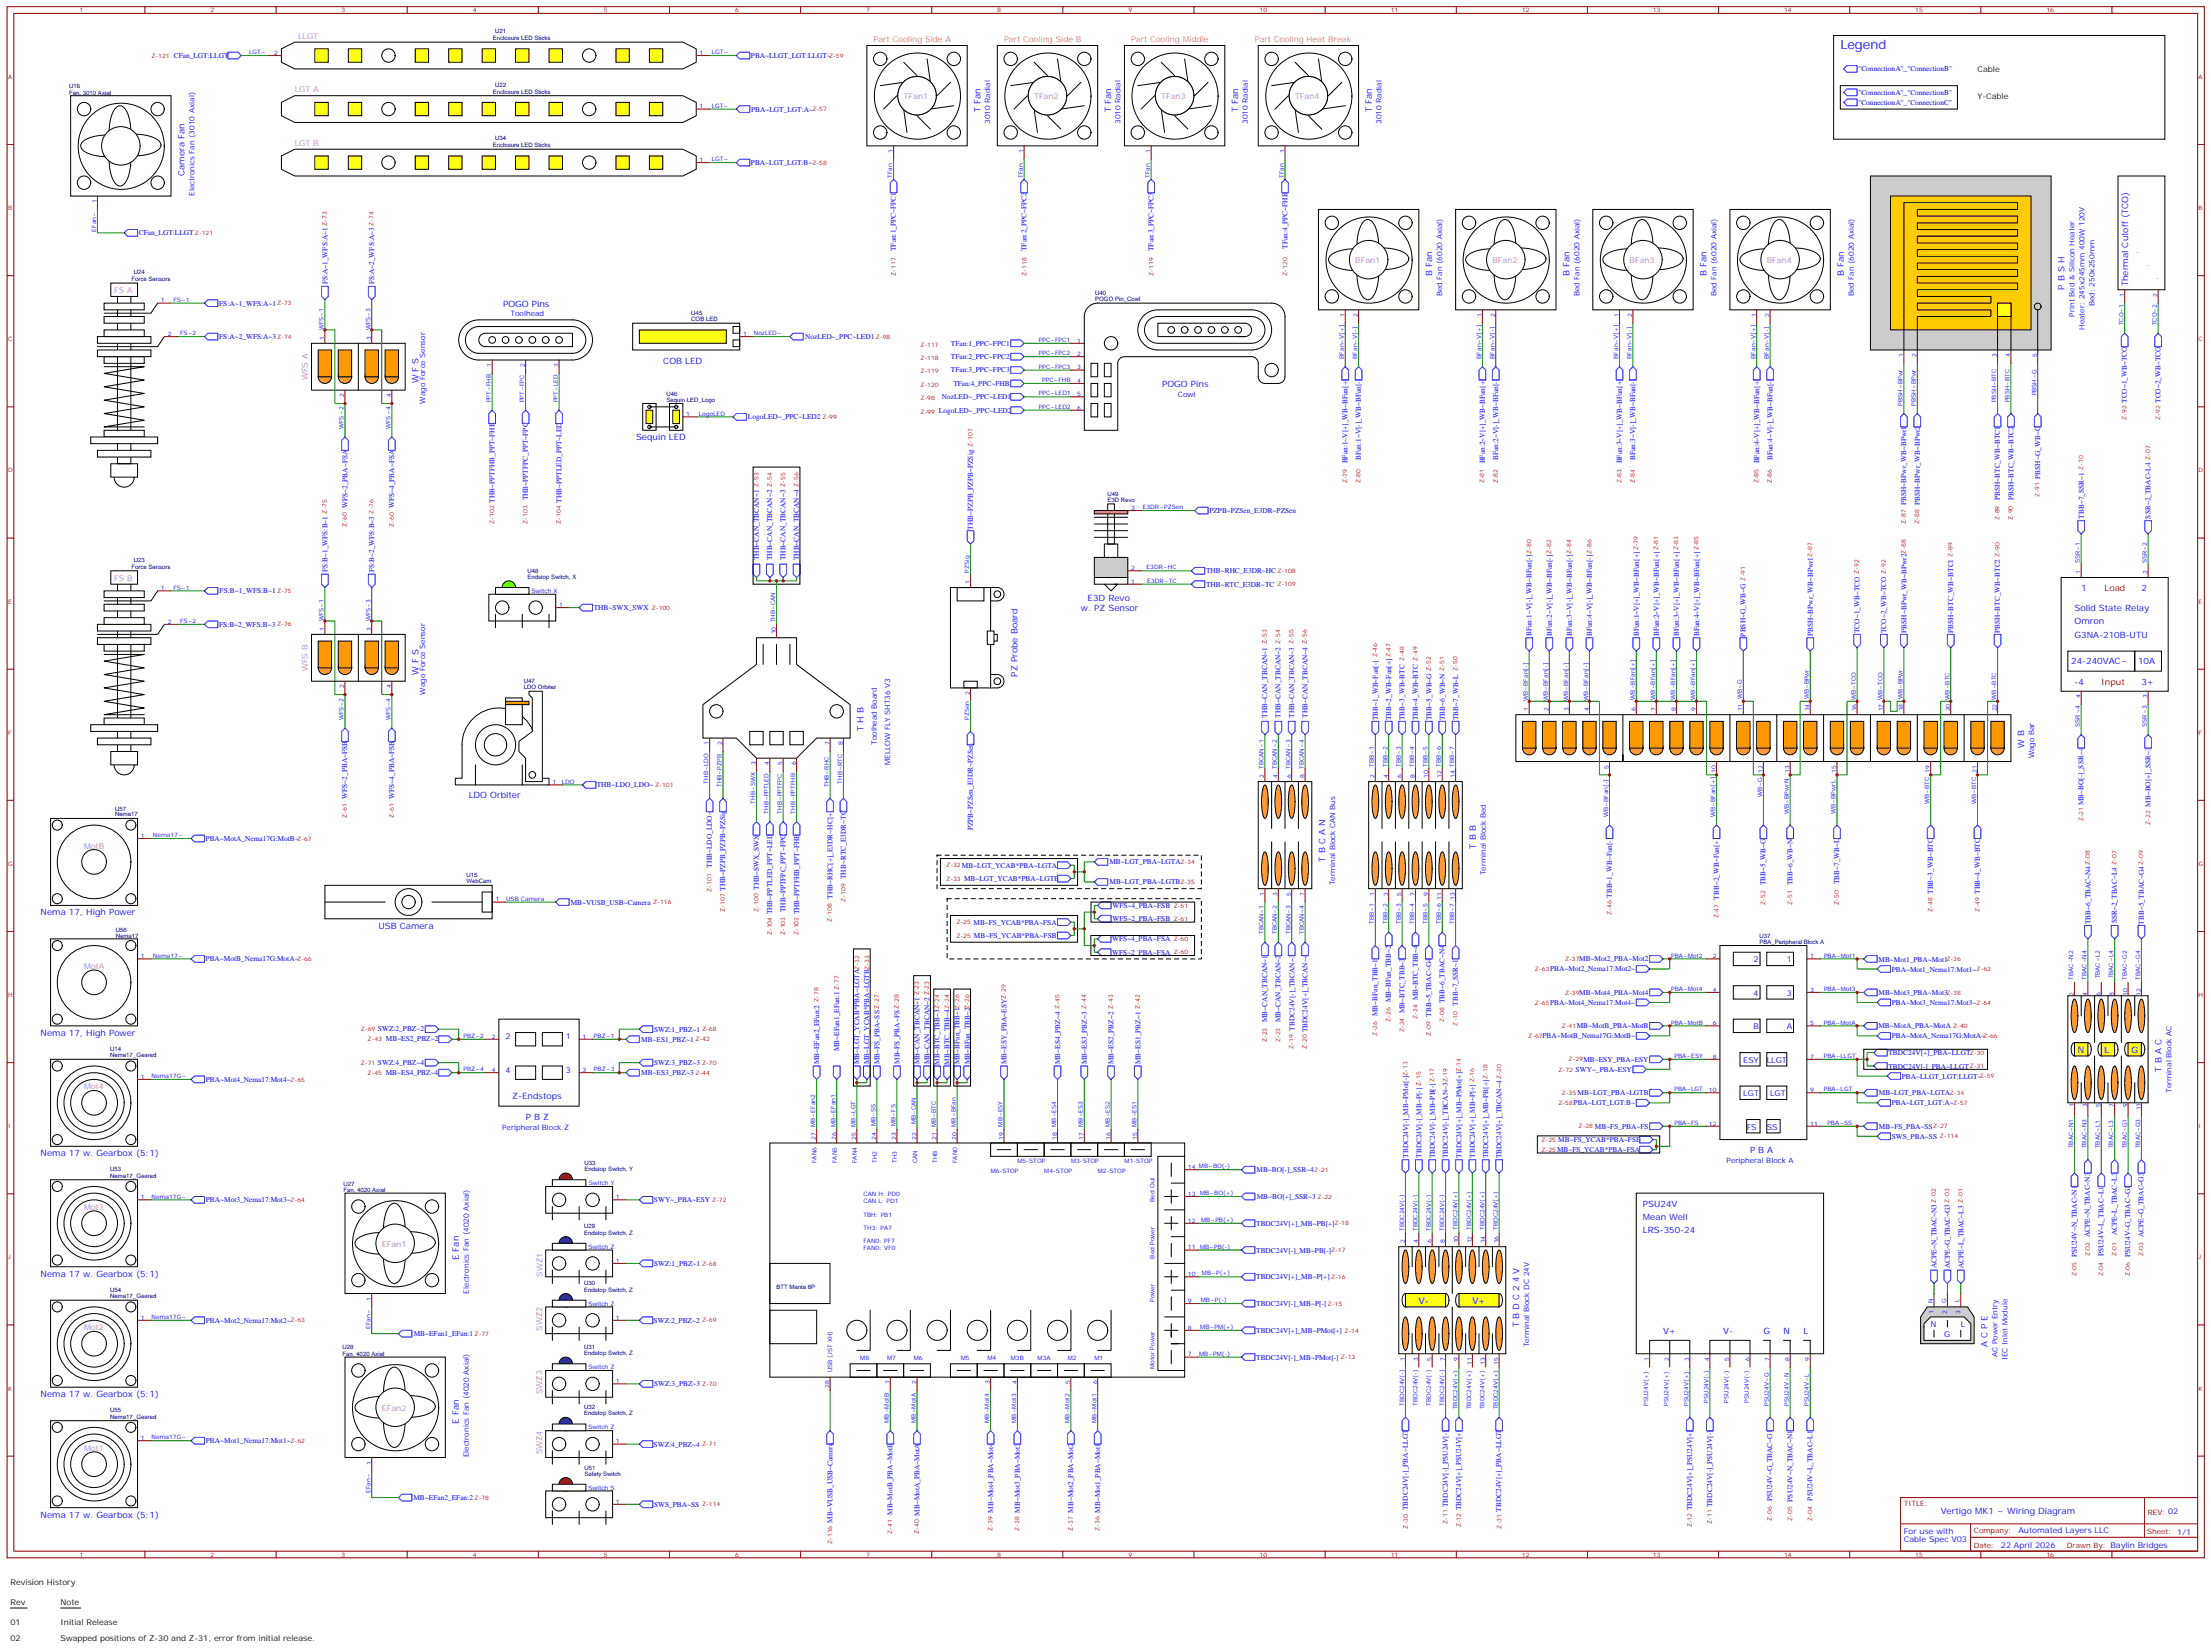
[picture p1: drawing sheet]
<svg xmlns="http://www.w3.org/2000/svg" width="1166mm" height="870mm" viewBox="0 0 1166 870" stroke-linecap="round" stroke-linejoin="round" font-family="sans-serif">
<defs><g id="words">
<text font-size="6.7" fill="#00f" x="970" y="26">Legend</text>
<g font-size="4.6" fill="#00f">
<text x="517" y="59" transform="rotate(-90 517 59)">T Fan</text>
<text x="586" y="59" transform="rotate(-90 586 59)">T Fan</text>
<text x="653" y="59" transform="rotate(-90 653 59)">T Fan</text>
<text x="723" y="59" transform="rotate(-90 723 59)">T Fan</text>
<text x="97" y="93" transform="rotate(-90 97 93)">Camera Fan</text>
<text x="755" y="146" transform="rotate(-90 755 146)">B Fan</text>
<text x="827" y="146" transform="rotate(-90 827 146)">B Fan</text>
<text x="900" y="146" transform="rotate(-90 900 146)">B Fan</text>
<text x="972" y="146" transform="rotate(-90 972 146)">B Fan</text>
<text x="1089" y="153" transform="rotate(-90 1089 153)">P B S H</text>
<text x="1122" y="151" transform="rotate(-90 1122 151)">Thermal Cutoff (TCO)</text>
<text x="265" y="162">POGO Pins</text>
<text x="350" y="192">COB LED</text>
<text x="221" y="202" transform="rotate(-90 221 202)">W F S</text>
<text x="613" y="204">POGO Pins</text>
<text x="335" y="232">Sequin LED</text>
<text x="1097" y="312">1</text>
<text x="1129" y="312">2</text>
<text x="573" y="317">E3D Revo</text>
<text x="570" y="322">w. PZ Sensor</text>
<text x="1094" y="322">Solid State Relay</text>
<text x="1094" y="329">Omron</text>
<text x="1094" y="336">G3NA-210B-UTU</text>
<text x="1092" y="350">24-240VAC~</text>
<text x="1127" y="350">10A</text>
<text x="221" y="356" transform="rotate(-90 221 356)">W F S</text>
<text x="536" y="357" transform="rotate(-90 536 357)">PZ Probe Board</text>
<text x="1094" y="361">-4</text>
<text x="1129" y="361">3+</text>
<text x="455" y="386" transform="rotate(-90 455 386)">T H B</text>
<text x="1067" y="394" transform="rotate(-90 1067 394)">W B</text>
<text x="247" y="421">LDO Orbiter</text>
<text x="778" y="447" transform="rotate(-90 778 447)">T B B</text>
<text x="699" y="454" transform="rotate(-90 699 454)">T B C A N</text>
<text x="21" y="483">Nema 17, High Power</text>
<text x="200" y="490">USB Camera</text>
<text x="21" y="546">Nema 17, High Power</text>
<text x="1096" y="555">N</text>
<text x="1110" y="555">L</text>
<text x="1124" y="555">G</text>
<text x="1140" y="565" transform="rotate(-90 1140 565)">T B A C</text>
<text x="270" y="580">Z-Endstops</text>
<text x="277" y="591">P B Z</text>
<text x="21" y="610">Nema 17 w. Gearbox (5:1)</text>
<text x="923" y="608">P B A</text>
<text x="866" y="636">PSU24V</text>
<text x="866" y="643">Mean Well</text>
<text x="866" y="650">LRS-350-24</text>
<text x="242" y="664" transform="rotate(-90 242 664)">E Fan</text>
<text x="21" y="673">Nema 17 w. Gearbox (5:1)</text>
<text x="748" y="687">V-</text>
<text x="776" y="687">V+</text>
<text x="801" y="700" transform="rotate(-90 801 700)">T B D C 2 4 V</text>
<text x="877" y="703">V+</text>
<text x="909" y="703">V-</text>
<text x="930" y="703">G</text>
<text x="940" y="703">N</text>
<text x="951" y="703">L</text>
<text x="1048" y="710" transform="rotate(-90 1048 710)">A C P E</text>
<text x="21" y="737">Nema 17 w. Gearbox (5:1)</text>
<text x="242" y="751" transform="rotate(-90 242 751)">E Fan</text>
<text x="21" y="800">Nema 17 w. Gearbox (5:1)</text>
<text x="1023" y="798">Vertigo MK1 ~ Wiring Diagram</text>
</g>
<g font-size="4.6" fill="#900">
<text x="1110" y="312">Load</text>
<text x="1108" y="361">Input</text>
</g>
<g font-size="4.2" fill="#f0f">
<text x="157" y="20">LLGT</text>
<text x="155" y="49">LGT A</text>
<text x="476" y="52">TFan1</text>
<text x="545" y="52">TFan2</text>
<text x="612" y="52">TFan3</text>
<text x="683" y="52">TFan4</text>
<text x="155" y="77">LGT B</text>
<text x="715" y="139">BFan1</text>
<text x="787" y="139">BFan2</text>
<text x="859" y="139">BFan3</text>
<text x="932" y="139">BFan4</text>
<text x="60" y="155">FS A</text>
<text x="162" y="200" transform="rotate(-90 162 200)">WFS A</text>
<text x="60" y="306">FS B</text>
<text x="162" y="354" transform="rotate(-90 162 354)">WFS B</text>
<text x="44" y="447">MotB</text>
<text x="44" y="511">MotA</text>
<text x="44" y="574">Mot4</text>
<text x="44" y="638">Mot3</text>
<text x="201" y="657">EFan1</text>
<text x="286" y="673" transform="rotate(-90 286 673)">SWZ1</text>
<text x="44" y="701">Mot2</text>
<text x="286" y="702" transform="rotate(-90 286 702)">SWZ2</text>
<text x="286" y="735" transform="rotate(-90 286 735)">SWZ3</text>
<text x="201" y="744">EFan2</text>
<text x="44" y="765">Mot1</text>
<text x="286" y="767" transform="rotate(-90 286 767)">SWZ4</text>
</g>
<g font-size="4.2" fill="#f93">
<text x="461" y="22">Part Cooling Side A</text>
<text x="529" y="22">Part Cooling Side B</text>
<text x="596" y="22">Part Cooling Middle</text>
<text x="662" y="22">Part Cooling Heat Break</text>
</g>
<g font-size="4.2">
<text x="1043" y="38">Cable</text>
<text x="1043" y="52">Y-Cable</text>
<text x="6" y="835">Revision History</text>
<text x="6" y="846">Rev</text>
<text x="32" y="846">Note</text>
<text x="6" y="857">01</text>
<text x="32" y="857">Initial Release</text>
<text x="6" y="865">02</text>
<text x="32" y="865">Swapped positions of Z-30 and Z-31, error from initial release.</text>
</g>
<g font-size="4.2" fill="#00f">
<text x="924" y="507">2</text>
<text x="942" y="507">1</text>
<text x="924" y="525">4</text>
<text x="942" y="525">3</text>
<text x="924" y="543">B</text>
<text x="942" y="543">A</text>
<text x="267" y="548">2</text>
<text x="298" y="548">1</text>
<text x="919" y="560">ESY</text>
<text x="932" y="560">LLGT</text>
<text x="267" y="566">4</text>
<text x="298" y="566">3</text>
<text x="919" y="578">LGT</text>
<text x="933" y="578">LGT</text>
<text x="921" y="595">FS</text>
<text x="932" y="595">SS</text>
<text x="1018" y="700">N</text>
<text x="1034" y="700">L</text>
<text x="1025" y="705">G</text>
<text x="1004" y="809">For use with</text>
<text x="1064" y="808">Automated Layers LLC</text>
<text x="1004" y="813">Cable Spec V03</text>
<text x="1055" y="816">22 April 2026</text>
</g>
<g font-size="3.9" fill="#00f">
<text x="92" y="31">CFan_LGT:LLGT</text>
<text x="396" y="31">PBA~LLGT_LGT:LLGT~</text>
<text x="980" y="38">&quot;ConnectionA&quot;_&quot;ConnectionB&quot;</text>
<text x="980" y="50">&quot;ConnectionA&quot;_&quot;ConnectionB&quot;</text>
<text x="396" y="59">PBA~LGT_LGT:A~</text>
<text x="980" y="55">&quot;ConnectionA&quot;_&quot;ConnectionC&quot;</text>
<text x="522" y="65" transform="rotate(-90 522 65)">3010 Radial</text>
<text x="591" y="65" transform="rotate(-90 591 65)">3010 Radial</text>
<text x="658" y="65" transform="rotate(-90 658 65)">3010 Radial</text>
<text x="728" y="65" transform="rotate(-90 728 65)">3010 Radial</text>
<text x="396" y="87">PBA~LGT_LGT:B~</text>
<text x="103" y="103" transform="rotate(-90 103 103)">Electronics Fan (3010 Axial)</text>
<text x="73" y="124">CFan_LGT:LLGT</text>
<text x="679" y="131" transform="rotate(-90 679 131)">TFan:4_PPC~FHB</text>
<text x="472" y="132" transform="rotate(-90 472 132)">TFan:1_PPC~FPC1</text>
<text x="541" y="132" transform="rotate(-90 541 132)">TFan:2_PPC~FPC2</text>
<text x="608" y="132" transform="rotate(-90 608 132)">TFan:3_PPC~FPC3</text>
<text x="1127" y="134" transform="rotate(-90 1127 134)">.</text>
<text x="1133" y="141" transform="rotate(-90 1133 141)">.</text>
<text x="173" y="150" transform="rotate(-90 173 150)">FS:A~1_WFS:A~1</text>
<text x="197" y="150" transform="rotate(-90 197 150)">FS:A~2_WFS:A~3</text>
<text x="1138" y="148" transform="rotate(-90 1138 148)">.</text>
<text x="116" y="161">FS:A~1_WFS:A~1</text>
<text x="760" y="156" transform="rotate(-90 760 156)">Bed Fan (6020 Axial)</text>
<text x="833" y="156" transform="rotate(-90 833 156)">Bed Fan (6020 Axial)</text>
<text x="905" y="156" transform="rotate(-90 905 156)">Bed Fan (6020 Axial)</text>
<text x="977" y="156" transform="rotate(-90 977 156)">Bed Fan (6020 Axial)</text>
<text x="1104" y="162" transform="rotate(-90 1104 162)">Bed: 250x250mm</text>
<text x="269" y="167">Toolhead</text>
<text x="1094" y="167" transform="rotate(-90 1094 167)">Print Bed &amp; Silicon Heater</text>
<text x="1099" y="174" transform="rotate(-90 1099 174)">Heater: 245x245mm 400W 120V</text>
<text x="116" y="179">FS:A~2_WFS:A~3</text>
<text x="425" y="179">NozLED~_PPC~LED1</text>
<text x="501" y="182">TFan:1_PPC~FPC1</text>
<text x="501" y="189">TFan:2_PPC~FPC2</text>
<text x="501" y="196">TFan:3_PPC~FPC3</text>
<text x="503" y="203">TFan:4_PPC~FHB</text>
<text x="621" y="209">Cowl</text>
<text x="224" y="213" transform="rotate(-90 224 213)">Wago Force Sensor</text>
<text x="497" y="210">NozLED~_PPC~LED1</text>
<text x="1121" y="212" transform="rotate(-90 1121 212)">TCO~1_WB~TCO</text>
<text x="1139" y="212" transform="rotate(-90 1139 212)">TCO~2_WB~TCO</text>
<text x="394" y="221">LogoLED~_PPC~LED2</text>
<text x="495" y="217">LogoLED~_PPC~LED2</text>
<text x="711" y="244" transform="rotate(-90 711 244)">BFan:1~V[+]_WB~BFan[+]</text>
<text x="718" y="243" transform="rotate(-90 718 243)">BFan:1~V[-]_WB~BFan[-]</text>
<text x="783" y="244" transform="rotate(-90 783 244)">BFan:2~V[+]_WB~BFan[+]</text>
<text x="790" y="243" transform="rotate(-90 790 243)">BFan:2~V[-]_WB~BFan[-]</text>
<text x="855" y="244" transform="rotate(-90 855 244)">BFan:3~V[+]_WB~BFan[+]</text>
<text x="862" y="243" transform="rotate(-90 862 243)">BFan:3~V[-]_WB~BFan[-]</text>
<text x="928" y="244" transform="rotate(-90 928 244)">BFan:4~V[+]_WB~BFan[+]</text>
<text x="935" y="243" transform="rotate(-90 935 243)">BFan:4~V[-]_WB~BFan[-]</text>
<text x="1076" y="252" transform="rotate(-90 1076 252)">PBSH~G_WB~G</text>
<text x="278" y="264" transform="rotate(-90 278 264)">THB~PPTFPC_PPT~FPC</text>
<text x="1055" y="264" transform="rotate(-90 1055 264)">PBSH~BTC_WB~BTC1</text>
<text x="1062" y="264" transform="rotate(-90 1062 264)">PBSH~BTC_WB~BTC2</text>
<text x="183" y="268" transform="rotate(-90 183 268)">WFS~2_PBA~FSA</text>
<text x="208" y="268" transform="rotate(-90 208 268)">WFS~4_PBA~FSA</text>
<text x="261" y="265" transform="rotate(-90 261 265)">THB~PPTFHB_PPT~FHB</text>
<text x="296" y="265" transform="rotate(-90 296 265)">THB~PPTLED_PPT~LED</text>
<text x="1005" y="266" transform="rotate(-90 1005 266)">PBSH~BPwr_WB~BPwr1</text>
<text x="1012" y="266" transform="rotate(-90 1012 266)">PBSH~BPwr_WB~BPwr2</text>
<text x="638" y="270">PZPB~PZSen_E3DR~PZSen</text>
<text x="1099" y="273" transform="rotate(-90 1099 273)">TBB~7_SSR~1</text>
<text x="1134" y="273" transform="rotate(-90 1134 273)">SSR~2_TBAC~L4</text>
<text x="513" y="279" transform="rotate(-90 513 279)">THB~PZPB_PZPB~PZSig</text>
<text x="400" y="295" transform="rotate(-90 400 295)">THB~CAN_TBCAN~1</text>
<text x="407" y="295" transform="rotate(-90 407 295)">THB~CAN_TBCAN~2</text>
<text x="414" y="295" transform="rotate(-90 414 295)">THB~CAN_TBCAN~3</text>
<text x="421" y="295" transform="rotate(-90 421 295)">THB~CAN_TBCAN~4</text>
<text x="173" y="302" transform="rotate(-90 173 302)">FS:B~1_WFS:B~1</text>
<text x="197" y="302" transform="rotate(-90 197 302)">FS:B~2_WFS:B~3</text>
<text x="636" y="302">THB~RHC_E3DR~HC</text>
<text x="636" y="309">THB~RTC_E3DR~TC</text>
<text x="116" y="313">FS:B~1_WFS:B~1</text>
<text x="313" y="322">THB~SWX_SWX</text>
<text x="116" y="330">FS:B~2_WFS:B~3</text>
<text x="808" y="335" transform="rotate(-90 808 335)">BFan:1~V[-]_WB~BFan[-]</text>
<text x="818" y="335" transform="rotate(-90 818 335)">BFan:2~V[-]_WB~BFan[-]</text>
<text x="829" y="335" transform="rotate(-90 829 335)">BFan:3~V[-]_WB~BFan[-]</text>
<text x="839" y="335" transform="rotate(-90 839 335)">BFan:4~V[-]_WB~BFan[-]</text>
<text x="864" y="335" transform="rotate(-90 864 335)">BFan:1~V[+]_WB~BFan[+]</text>
<text x="875" y="335" transform="rotate(-90 875 335)">BFan:2~V[+]_WB~BFan[+]</text>
<text x="885" y="335" transform="rotate(-90 885 335)">BFan:3~V[+]_WB~BFan[+]</text>
<text x="896" y="335" transform="rotate(-90 896 335)">BFan:4~V[+]_WB~BFan[+]</text>
<text x="920" y="336" transform="rotate(-90 920 336)">PBSH~G_WB~G</text>
<text x="956" y="335" transform="rotate(-90 956 335)">PBSH~BPwr_WB~BPwr1</text>
<text x="980" y="334" transform="rotate(-90 980 334)">TCO~1_WB~TCO</text>
<text x="995" y="334" transform="rotate(-90 995 334)">TCO~2_WB~TCO</text>
<text x="1005" y="334" transform="rotate(-90 1005 334)">PBSH~BPwr_WB~BPwr2</text>
<text x="1030" y="334" transform="rotate(-90 1030 334)">PBSH~BTC_WB~BTC1</text>
<text x="1055" y="334" transform="rotate(-90 1055 334)">PBSH~BTC_WB~BTC2</text>
<text x="224" y="366" transform="rotate(-90 224 366)">Wago Force Sensor</text>
<text x="668" y="378" transform="rotate(-90 668 378)">THB~CAN_TBCAN~1</text>
<text x="675" y="378" transform="rotate(-90 675 378)">THB~CAN_TBCAN~2</text>
<text x="682" y="378" transform="rotate(-90 682 378)">THB~CAN_TBCAN~3</text>
<text x="689" y="378" transform="rotate(-90 689 378)">THB~CAN_TBCAN~4</text>
<text x="726" y="380" transform="rotate(-90 726 380)">TBB~1_WB~Fan[-]</text>
<text x="734" y="380" transform="rotate(-90 734 380)">TBB~2_WB~Fan[+]</text>
<text x="741" y="380" transform="rotate(-90 741 380)">TBB~3_WB~BTC</text>
<text x="748" y="380" transform="rotate(-90 748 380)">TBB~4_WB~BTC</text>
<text x="755" y="380" transform="rotate(-90 755 380)">TBB~5_WB~G</text>
<text x="762" y="380" transform="rotate(-90 762 380)">TBB~6_WB~N</text>
<text x="769" y="380" transform="rotate(-90 769 380)">TBB~7_WB~L</text>
<text x="462" y="393" transform="rotate(-90 462 393)">Toolhead Board</text>
<text x="1072" y="400" transform="rotate(-90 1072 400)">Wago Bar</text>
<text x="469" y="403" transform="rotate(-90 469 403)">MELLOW FLY SHT36 V3</text>
<text x="315" y="415">THB~LDO_LDO~</text>
<text x="183" y="421" transform="rotate(-90 183 421)">WFS~2_PBA~FSB</text>
<text x="208" y="421" transform="rotate(-90 208 421)">WFS~4_PBA~FSB</text>
<text x="1099" y="424" transform="rotate(-90 1099 424)">MB~BO[-]_SSR~4</text>
<text x="1134" y="425" transform="rotate(-90 1134 425)">MB~BO[+]_SSR~3</text>
<text x="513" y="438" transform="rotate(-90 513 438)">PZPB~PZSen_E3DR~PZSen</text>
<text x="108" y="443">PBA~MotA_Nema17G:MotB~</text>
<text x="585" y="456">MB~LGT_PBA~LGTA</text>
<text x="375" y="458" transform="rotate(-90 375 458)">THB~LDO_LDO~</text>
<text x="507" y="457">MB~LGT_YCAB*PBA~LGTA</text>
<text x="783" y="461" transform="rotate(-90 783 461)">Terminal Block Bed</text>
<text x="446" y="463" transform="rotate(-90 446 463)">THB~RTC_E3DR~TC</text>
<text x="508" y="464">MB~LGT_YCAB*PBA~LGTB</text>
<text x="585" y="466">MB~LGT_PBA~LGTB</text>
<text x="704" y="467" transform="rotate(-90 704 467)">Terminal Block CAN Bus</text>
<text x="931" y="467" transform="rotate(-90 931 467)">TBB~5_WB~G</text>
<text x="945" y="467" transform="rotate(-90 945 467)">TBB~6_WB~N</text>
<text x="970" y="466" transform="rotate(-90 970 466)">TBB~7_WB~L</text>
<text x="382" y="469" transform="rotate(-90 382 469)">THB~PZPB_PZPB~PZSig</text>
<text x="400" y="469" transform="rotate(-90 400 469)">THB~SWX_SWX</text>
<text x="439" y="474" transform="rotate(-90 439 474)">THB~RHC[+]_E3DR~HC[+]</text>
<text x="850" y="473" transform="rotate(-90 850 473)">TBB~1_WB~Fan[-]</text>
<text x="1019" y="471" transform="rotate(-90 1019 471)">TBB~3_WB~BTC</text>
<text x="1044" y="471" transform="rotate(-90 1044 471)">TBB~4_WB~BTC</text>
<text x="301" y="477">MB~VUSB_USB~Camera</text>
<text x="587" y="479">WFS~4_PBA~FSB</text>
<text x="906" y="474" transform="rotate(-90 906 474)">TBB~2_WB~Fan[+]</text>
<text x="407" y="482" transform="rotate(-90 407 482)">THB~PPTLED_PPT~LED</text>
<text x="414" y="481" transform="rotate(-90 414 481)">THB~PPTFPC_PPT~FPC</text>
<text x="421" y="482" transform="rotate(-90 421 482)">THB~PPTFHB_PPT~FHB</text>
<text x="587" y="486">WFS~2_PBA~FSB</text>
<text x="513" y="487">MB~FS_YCAB*PBA~FSA</text>
<text x="1102" y="487" transform="rotate(-90 1102 487)">TBB~6_TBAC~N4</text>
<text x="1116" y="487" transform="rotate(-90 1116 487)">SSR~2_TBAC~L4</text>
<text x="1130" y="487" transform="rotate(-90 1130 487)">TBB~5_TBAC~G4</text>
<text x="514" y="494">MB~FS_YCAB*PBA~FSB</text>
<text x="586" y="496">WFS~4_PBA~FSA</text>
<text x="586" y="503">WFS~2_PBA~FSA</text>
<text x="108" y="507">PBA~MotB_Nema17G:MotA~</text>
<text x="833" y="507">MB~Mot2_PBA~Mot2</text>
<text x="990" y="507">MB~Mot1_PBA~Mot1</text>
<text x="817" y="512">PBA~Mot2_Nema17:Mot2~</text>
<text x="997" y="512">PBA~Mot1_Nema17:Mot1~</text>
<text x="748" y="527" transform="rotate(-90 748 527)">MB~BTC_TBB~4</text>
<text x="833" y="524">MB~Mot4_PBA~Mot4</text>
<text x="990" y="525">MB~Mot3_PBA~Mot3</text>
<text x="733" y="528" transform="rotate(-90 733 528)">MB~BFan_TBB~2</text>
<text x="762" y="529" transform="rotate(-90 762 529)">TBB~6_TBAC~N4</text>
<text x="769" y="530" transform="rotate(-90 769 530)">TBB~7_SSR~1</text>
<text x="817" y="530">PBA~Mot4_Nema17:Mot4~</text>
<text x="997" y="530">PBA~Mot3_Nema17:Mot3~</text>
<text x="668" y="539" transform="rotate(-90 668 539)">MB~CAN_TBCAN~1</text>
<text x="675" y="539" transform="rotate(-90 675 539)">MB~CAN_TBCAN~2</text>
<text x="726" y="536" transform="rotate(-90 726 536)">MB~BFan_TBB~1</text>
<text x="741" y="534" transform="rotate(-90 741 534)">MB~BTC_TBB~3</text>
<text x="755" y="536" transform="rotate(-90 755 536)">TBB~5_TBAC~G4</text>
<text x="199" y="544">SWZ:2_PBZ~2</text>
<text x="345" y="544">SWZ:1_PBZ~1</text>
<text x="682" y="543" transform="rotate(-90 682 543)">TBDC24V[-]_TBCAN~3</text>
<text x="689" y="544" transform="rotate(-90 689 544)">TBDC24V[+]_TBCAN~4</text>
<text x="831" y="542">MB~MotB_PBA~MotB</text>
<text x="990" y="542">MB~MotA_PBA~MotA</text>
<text x="203" y="549">MB~ES2_PBZ~2</text>
<text x="338" y="549">MB~ES1_PBZ~1</text>
<text x="813" y="547">PBA~MotB_Nema17G:MotB~</text>
<text x="997" y="547">PBA~MotA_Nema17G:MotA~</text>
<text x="442" y="554" transform="rotate(-90 442 554)">MB~EFan1_EFan:1</text>
<text x="996" y="556">TBDC24V[+]_PBA~LLGT</text>
<text x="199" y="561">SWZ:4_PBZ~4</text>
<text x="345" y="562">SWZ:3_PBZ~3</text>
<text x="432" y="561" transform="rotate(-90 432 561)">MB~EFan2_EFan:2</text>
<text x="453" y="561" transform="rotate(-90 453 561)">MB~LGT_YCAB*PBA~LGTA</text>
<text x="458" y="561" transform="rotate(-90 458 561)">MB~LGT_YCAB*PBA~LGTB</text>
<text x="464" y="561" transform="rotate(-90 464 561)">MB~FS_PBA~SS</text>
<text x="474" y="561" transform="rotate(-90 474 561)">MB~FS_PBA~FS</text>
<text x="485" y="561" transform="rotate(-90 485 561)">MB~CAN_TBCAN~1</text>
<text x="490" y="561" transform="rotate(-90 490 561)">MB~CAN_TBCAN~2</text>
<text x="495" y="561" transform="rotate(-90 495 561)">MB~BTC_TBB~3</text>
<text x="501" y="561" transform="rotate(-90 501 561)">MB~BTC_TBB~4</text>
<text x="506" y="561" transform="rotate(-90 506 561)">MB~BFan_TBB~1</text>
<text x="511" y="561" transform="rotate(-90 511 561)">MB~BFan_TBB~2</text>
<text x="531" y="561" transform="rotate(-90 531 561)">MB~ESY_PBA~ESY</text>
<text x="559" y="561" transform="rotate(-90 559 561)">MB~ES4_PBZ~4</text>
<text x="573" y="561" transform="rotate(-90 573 561)">MB~ES3_PBZ~3</text>
<text x="587" y="561" transform="rotate(-90 587 561)">MB~ES2_PBZ~2</text>
<text x="601" y="561" transform="rotate(-90 601 561)">MB~ES1_PBZ~1</text>
<text x="835" y="560">MB~ESY_PBA~ESY</text>
<text x="996" y="563">TBDC24V[-]_PBA~LLGT</text>
<text x="203" y="567">MB~ES4_PBZ~4</text>
<text x="338" y="567">MB~ES3_PBZ~3</text>
<text x="831" y="565">SWY~_PBA~ESY</text>
<text x="1003" y="569">PBA~LLGT_LGT:LLGT~</text>
<text x="109" y="570">PBA~Mot4_Nema17:Mot4~</text>
<text x="832" y="577">MB~LGT_PBA~LGTB</text>
<text x="991" y="577">MB~LGT_PBA~LGTA</text>
<text x="1145" y="576" transform="rotate(-90 1145 576)">Terminal Block AC</text>
<text x="830" y="583">PBA~LGT_LGT:B~</text>
<text x="997" y="583">PBA~LGT_LGT:A~</text>
<text x="265" y="595">Peripheral Block Z</text>
<text x="841" y="595">MB~FS_PBA~FS</text>
<text x="991" y="595">MB~FS_PBA~SS</text>
<text x="822" y="602">MB~FS_YCAB*PBA~FSB</text>
<text x="998" y="600">SWS_PBA~SS</text>
<text x="742" y="610" transform="rotate(-90 742 610)">TBDC24V[-]_MB~PMot[-]</text>
<text x="749" y="610" transform="rotate(-90 749 610)">TBDC24V[-]_MB~P[-]</text>
<text x="756" y="611" transform="rotate(-90 756 611)">TBDC24V[-]_MB~PB[-]</text>
<text x="763" y="611" transform="rotate(-90 763 611)">TBDC24V[-]_TBCAN~3</text>
<text x="771" y="610" transform="rotate(-90 771 610)">TBDC24V[+]_MB~PMot[+]</text>
<text x="778" y="610" transform="rotate(-90 778 610)">TBDC24V[+]_MB~P[+]</text>
<text x="785" y="611" transform="rotate(-90 785 611)">TBDC24V[+]_MB~PB[+]</text>
<text x="792" y="611" transform="rotate(-90 792 611)">TBDC24V[+]_TBCAN~4</text>
<text x="821" y="607">MB~FS_YCAB*PBA~FSA</text>
<text x="662" y="618">MB~BO[-]_SSR~4</text>
<text x="910" y="613">Peripheral Block A</text>
<text x="109" y="634">PBA~Mot3_Nema17:Mot3~</text>
<text x="345" y="634">SWY~_PBA~ESY</text>
<text x="663" y="632">MB~BO[+]_SSR~3</text>
<text x="662" y="646">TBDC24V[+]_MB~PB[+]</text>
<text x="1102" y="652" transform="rotate(-90 1102 652)">ACPE~N_TBAC~N3</text>
<text x="1116" y="651" transform="rotate(-90 1116 651)">ACPE~L_TBAC~L3</text>
<text x="1130" y="652" transform="rotate(-90 1130 652)">ACPE~G_TBAC~G3</text>
<text x="662" y="660">TBDC24V[-]_MB~PB[-]</text>
<text x="1095" y="663" transform="rotate(-90 1095 663)">PSU24V~N_TBAC~N1</text>
<text x="1109" y="662" transform="rotate(-90 1109 662)">PSU24V~L_TBAC~L1</text>
<text x="1123" y="663" transform="rotate(-90 1123 663)">PSU24V~G_TBAC~G1</text>
<text x="345" y="667">SWZ:1_PBZ~1</text>
<text x="1021" y="669" transform="rotate(-90 1021 669)">ACPE~N_TBAC~N3</text>
<text x="1028" y="669" transform="rotate(-90 1028 669)">ACPE~G_TBAC~G3</text>
<text x="1035" y="669" transform="rotate(-90 1035 669)">ACPE~L_TBAC~L3</text>
<text x="662" y="674">TBDC24V[+]_MB~P[+]</text>
<text x="247" y="682" transform="rotate(-90 247 682)">Electronics Fan (4020 Axial)</text>
<text x="662" y="689">TBDC24V[-]_MB~P[-]</text>
<text x="109" y="697">PBA~Mot2_Nema17:Mot2~</text>
<text x="345" y="697">SWZ:2_PBZ~2</text>
<text x="218" y="704">MB~EFan1_EFan:1</text>
<text x="662" y="703">TBDC24V[+]_MB~PMot[+]</text>
<text x="806" y="710" transform="rotate(-90 806 710)">Terminal Block DC 24V</text>
<text x="662" y="717">TBDC24V[-]_MB~PMot[-]</text>
<text x="1053" y="715" transform="rotate(-90 1053 715)">AC Power Entry</text>
<text x="1059" y="717" transform="rotate(-90 1059 717)">IEC Inlet Module</text>
<text x="345" y="731">SWZ:3_PBZ~3</text>
<text x="109" y="761">PBA~Mot1_Nema17:Mot1~</text>
<text x="345" y="763">SWZ:4_PBZ~4</text>
<text x="247" y="768" transform="rotate(-90 247 768)">Electronics Fan (4020 Axial)</text>
<text x="218" y="791">MB~EFan2_EFan:2</text>
<text x="934" y="792" transform="rotate(-90 934 792)">PSU24V~G_TBAC~G1</text>
<text x="945" y="792" transform="rotate(-90 945 792)">PSU24V~N_TBAC~N1</text>
<text x="956" y="791" transform="rotate(-90 956 791)">PSU24V~L_TBAC~L1</text>
<text x="345" y="794">SWS_PBA~SS</text>
<text x="524" y="797" transform="rotate(-90 524 797)">MB~Mot4_PBA~Mot4</text>
<text x="538" y="797" transform="rotate(-90 538 797)">MB~Mot3_PBA~Mot3</text>
<text x="566" y="797" transform="rotate(-90 566 797)">MB~Mot2_PBA~Mot2</text>
<text x="580" y="797" transform="rotate(-90 580 797)">MB~Mot1_PBA~Mot1</text>
<text x="742" y="796" transform="rotate(-90 742 796)">TBDC24V[-]_PBA~LLGT</text>
<text x="763" y="794" transform="rotate(-90 763 794)">TBDC24V[-]_PSU24V[-]</text>
<text x="770" y="796" transform="rotate(-90 770 796)">TBDC24V[+]_PSU24V[+]</text>
<text x="792" y="797" transform="rotate(-90 792 797)">TBDC24V[+]_PBA~LLGT</text>
<text x="892" y="796" transform="rotate(-90 892 796)">TBDC24V[+]_PSU24V[+]</text>
<text x="903" y="794" transform="rotate(-90 903 794)">TBDC24V[-]_PSU24V[-]</text>
<text x="439" y="803" transform="rotate(-90 439 803)">MB~VUSB_USB~Camera</text>
<text x="471" y="799" transform="rotate(-90 471 799)">MB~MotB_PBA~MotB</text>
<text x="485" y="799" transform="rotate(-90 485 799)">MB~MotA_PBA~MotA</text>
</g>
<g font-size="3.9" fill="#800">
<text x="1004" y="794">TITLE:</text>
<text x="1132" y="799">REV: 02</text>
<text x="1041" y="808">Company:</text>
<text x="1132" y="809">Sheet: 1/1</text>
<text x="1041" y="816">Date:</text>
<text x="1090" y="816">Drawn By: Baylin Bridges</text>
</g>
<g font-size="3.2" fill="#800">
<text x="42" y="7">1</text>
<text x="111" y="7">2</text>
<text x="180" y="7">3</text>
<text x="249" y="7">4</text>
<text x="318" y="7">5</text>
<text x="388" y="7">6</text>
<text x="457" y="7">7</text>
<text x="526" y="7">8</text>
<text x="595" y="7">9</text>
<text x="664" y="7">10</text>
<text x="733" y="7">11</text>
<text x="802" y="7">12</text>
<text x="872" y="7">13</text>
<text x="941" y="7">14</text>
<text x="1010" y="7">15</text>
<text x="1079" y="7">16</text>
<text x="4" y="42">A</text>
<text x="1159" y="42">A</text>
<text x="4" y="111">B</text>
<text x="1159" y="111">B</text>
<text x="4" y="180">C</text>
<text x="1159" y="180">C</text>
<text x="4" y="249">D</text>
<text x="1159" y="249">D</text>
<text x="4" y="318">E</text>
<text x="1159" y="318">E</text>
<text x="4" y="387">F</text>
<text x="1159" y="387">F</text>
<text x="4" y="456">G</text>
<text x="1159" y="456">G</text>
<text x="4" y="526">H</text>
<text x="1159" y="526">H</text>
<text x="4" y="595">I</text>
<text x="1159" y="595">I</text>
<text x="4" y="664">J</text>
<text x="1159" y="664">J</text>
<text x="4" y="733">K</text>
<text x="1159" y="733">K</text>
<text x="42" y="821">1</text>
<text x="111" y="821">2</text>
<text x="180" y="821">3</text>
<text x="249" y="821">4</text>
<text x="318" y="821">5</text>
<text x="388" y="821">6</text>
<text x="457" y="821">7</text>
<text x="526" y="821">8</text>
<text x="595" y="821">9</text>
<text x="664" y="821">10</text>
<text x="733" y="821">11</text>
<text x="802" y="821">12</text>
<text x="872" y="821">13</text>
<text x="941" y="821">14</text>
<text x="1010" y="821">15</text>
<text x="1079" y="821">16</text>
</g>
<g font-size="3.2" fill="#000080">
<text x="261" y="17">U21</text>
<text x="260" y="21">Enclosure LED Sticks</text>
<text x="36" y="46">U16</text>
<text x="261" y="46">U22</text>
<text x="36" y="50">Fan, 3010 Axial</text>
<text x="260" y="49">Enclosure LED Sticks</text>
<text x="260" y="78">Enclosure LED Sticks</text>
<text x="261" y="74">U34</text>
<text x="69" y="148">Force Sensors</text>
<text x="71" y="144">U24</text>
<text x="578" y="156">U40</text>
<text x="578" y="159">POGO Pin_Cowl</text>
<text x="365" y="166">U45</text>
<text x="365" y="169">COB LED</text>
<text x="351" y="209">U46</text>
<text x="351" y="212">Sequin LED_Logo</text>
<text x="584" y="261">U49</text>
<text x="584" y="265">E3D Revo</text>
<text x="69" y="300">Force Sensors</text>
<text x="71" y="296">U23</text>
<text x="278" y="305">Endstop Switch, X</text>
<text x="278" y="302">U48</text>
<text x="276" y="360">U47</text>
<text x="276" y="363">LDO Orbiter</text>
<text x="61" y="430">Nema17</text>
<text x="61" y="427">U57</text>
<text x="246" y="466">WebCam</text>
<text x="246" y="463">U15</text>
<text x="61" y="491">U56</text>
<text x="61" y="494">Nema17</text>
<text x="928" y="497">PBA_Peripheral Block A</text>
<text x="928" y="494">U37</text>
<text x="58" y="557">Nema17_Geared</text>
<text x="58" y="554">U14</text>
<text x="58" y="617">U53</text>
<text x="308" y="617">Endstop Switch, Y</text>
<text x="308" y="614">U33</text>
<text x="58" y="621">Nema17_Geared</text>
<text x="181" y="628">Fan, 4020 Axial</text>
<text x="181" y="625">U27</text>
<text x="308" y="647">U29</text>
<text x="308" y="651">Endstop Switch, Z</text>
<text x="308" y="677">U30</text>
<text x="58" y="681">U54</text>
<text x="308" y="681">Endstop Switch, Z</text>
<text x="409" y="680">BTT Manta 8P</text>
<text x="58" y="684">Nema17_Geared</text>
<text x="181" y="711">U28</text>
<text x="308" y="711">U31</text>
<text x="181" y="715">Fan, 4020 Axial</text>
<text x="308" y="714">Endstop Switch, Z</text>
<text x="308" y="743">U32</text>
<text x="58" y="748">Nema17_Geared</text>
<text x="58" y="744">U55</text>
<text x="308" y="746">Endstop Switch, Z</text>
<text x="308" y="778">Safety Switch</text>
<text x="308" y="775">U51</text>
</g>
<g font-size="3.2" fill="#00f">
<text x="131" y="29">LGT~</text>
<text x="145" y="29">2</text>
<text x="369" y="29">1</text>
<text x="375" y="29">LGT~</text>
<text x="369" y="57">1</text>
<text x="375" y="57">LGT~</text>
<text x="471" y="81" transform="rotate(-90 471 81)">1</text>
<text x="540" y="81" transform="rotate(-90 540 81)">1</text>
<text x="607" y="81" transform="rotate(-90 607 81)">1</text>
<text x="677" y="81" transform="rotate(-90 677 81)">1</text>
<text x="369" y="85">1</text>
<text x="375" y="85">LGT~</text>
<text x="470" y="94" transform="rotate(-90 470 94)">TFan</text>
<text x="539" y="94" transform="rotate(-90 539 94)">TFan</text>
<text x="606" y="94" transform="rotate(-90 606 94)">TFan</text>
<text x="677" y="94" transform="rotate(-90 677 94)">TFan</text>
<text x="51" y="107" transform="rotate(-90 51 107)">1</text>
<text x="51" y="122" transform="rotate(-90 51 122)">EFan~</text>
<text x="85" y="159">1</text>
<text x="91" y="159">FS~1</text>
<text x="1120" y="157" transform="rotate(-90 1120 157)">1</text>
<text x="1138" y="157" transform="rotate(-90 1138 157)">2</text>
<text x="709" y="167" transform="rotate(-90 709 167)">1</text>
<text x="716" y="167" transform="rotate(-90 716 167)">2</text>
<text x="781" y="167" transform="rotate(-90 781 167)">1</text>
<text x="788" y="167" transform="rotate(-90 788 167)">2</text>
<text x="854" y="167" transform="rotate(-90 854 167)">1</text>
<text x="861" y="167" transform="rotate(-90 861 167)">2</text>
<text x="926" y="167" transform="rotate(-90 926 167)">1</text>
<text x="933" y="167" transform="rotate(-90 933 167)">2</text>
<text x="1120" y="171" transform="rotate(-90 1120 171)">TCO~1</text>
<text x="1137" y="171" transform="rotate(-90 1137 171)">TCO~2</text>
<text x="88" y="177">2</text>
<text x="95" y="177">FS~2</text>
<text x="171" y="174" transform="rotate(-90 171 174)">WFS~1</text>
<text x="171" y="179" transform="rotate(-90 171 179)">1</text>
<text x="195" y="174" transform="rotate(-90 195 174)">WFS~3</text>
<text x="196" y="179" transform="rotate(-90 196 179)">3</text>
<text x="392" y="177">1</text>
<text x="397" y="177">NozLED~</text>
<text x="548" y="180">PPC~FPC1</text>
<text x="568" y="181">1</text>
<text x="548" y="187">PPC~FPC2</text>
<text x="568" y="188">2</text>
<text x="709" y="189" transform="rotate(-90 709 189)">BFan~V[+]</text>
<text x="716" y="189" transform="rotate(-90 716 189)">BFan~V[-]</text>
<text x="781" y="189" transform="rotate(-90 781 189)">BFan~V[+]</text>
<text x="788" y="189" transform="rotate(-90 788 189)">BFan~V[-]</text>
<text x="853" y="189" transform="rotate(-90 853 189)">BFan~V[+]</text>
<text x="860" y="189" transform="rotate(-90 860 189)">BFan~V[-]</text>
<text x="926" y="189" transform="rotate(-90 926 189)">BFan~V[+]</text>
<text x="933" y="189" transform="rotate(-90 933 189)">BFan~V[-]</text>
<text x="1004" y="188" transform="rotate(-90 1004 188)">1</text>
<text x="1011" y="188" transform="rotate(-90 1011 188)">2</text>
<text x="1053" y="188" transform="rotate(-90 1053 188)">3</text>
<text x="1060" y="188" transform="rotate(-90 1060 188)">4</text>
<text x="1074" y="188" transform="rotate(-90 1074 188)">5</text>
<text x="259" y="194" transform="rotate(-90 259 194)">1</text>
<text x="277" y="194" transform="rotate(-90 277 194)">2</text>
<text x="294" y="194" transform="rotate(-90 294 194)">3</text>
<text x="548" y="194">PPC~FPC3</text>
<text x="568" y="195">3</text>
<text x="549" y="201">PPC~FHB</text>
<text x="568" y="202">4</text>
<text x="182" y="209" transform="rotate(-90 182 209)">2</text>
<text x="206" y="209" transform="rotate(-90 206 209)">4</text>
<text x="548" y="208">PPC~LED1</text>
<text x="568" y="209">5</text>
<text x="1074" y="208" transform="rotate(-90 1074 208)">PBSH~G</text>
<text x="259" y="212" transform="rotate(-90 259 212)">PPT~FHB</text>
<text x="276" y="212" transform="rotate(-90 276 212)">PPT~FPC</text>
<text x="294" y="212" transform="rotate(-90 294 212)">PPT~LED</text>
<text x="548" y="216">PPC~LED2</text>
<text x="568" y="216">6</text>
<text x="1003" y="214" transform="rotate(-90 1003 214)">PBSH~BPwr</text>
<text x="1010" y="214" transform="rotate(-90 1010 214)">PBSH~BPwr</text>
<text x="1053" y="212" transform="rotate(-90 1053 212)">PBSH~BTC</text>
<text x="1060" y="212" transform="rotate(-90 1060 212)">PBSH~BTC</text>
<text x="362" y="219">1</text>
<text x="368" y="219">LogoLED</text>
<text x="181" y="226" transform="rotate(-90 181 226)">WFS~2</text>
<text x="206" y="226" transform="rotate(-90 206 226)">WFS~4</text>
<text x="596" y="269">3</text>
<text x="602" y="268">E3DR~PZSen</text>
<text x="1097" y="297" transform="rotate(-90 1097 297)">SSR~1</text>
<text x="1132" y="297" transform="rotate(-90 1132 297)">SSR~2</text>
<text x="511" y="302" transform="rotate(-90 511 302)">PZSig</text>
<text x="596" y="301">2</text>
<text x="605" y="300">E3DR~HC</text>
<text x="1097" y="303" transform="rotate(-90 1097 303)">1</text>
<text x="1132" y="303" transform="rotate(-90 1132 303)">2</text>
<text x="85" y="311">1</text>
<text x="91" y="311">FS~1</text>
<text x="511" y="308" transform="rotate(-90 511 308)">1</text>
<text x="596" y="308">1</text>
<text x="605" y="307">E3DR~TC</text>
<text x="280" y="313">Switch X</text>
<text x="295" y="320">1</text>
<text x="88" y="329">2</text>
<text x="95" y="328">FS~2</text>
<text x="171" y="327" transform="rotate(-90 171 327)">WFS~1</text>
<text x="195" y="327" transform="rotate(-90 195 327)">WFS~3</text>
<text x="171" y="333" transform="rotate(-90 171 333)">1</text>
<text x="196" y="333" transform="rotate(-90 196 333)">3</text>
<text x="409" y="334" transform="rotate(-90 409 334)">10 THB~CAN</text>
<text x="182" y="363" transform="rotate(-90 182 363)">2</text>
<text x="206" y="363" transform="rotate(-90 206 363)">4</text>
<text x="511" y="366" transform="rotate(-90 511 366)">2</text>
<text x="806" y="369" transform="rotate(-90 806 369)">WB~BFan[-]</text>
<text x="816" y="369" transform="rotate(-90 816 369)">WB~BFan[-]</text>
<text x="827" y="369" transform="rotate(-90 827 369)">WB~BFan[-]</text>
<text x="837" y="369" transform="rotate(-90 837 369)">WB~BFan[-]</text>
<text x="862" y="369" transform="rotate(-90 862 369)">WB~BFan[+]</text>
<text x="873" y="369" transform="rotate(-90 873 369)">WB~BFan[+]</text>
<text x="883" y="369" transform="rotate(-90 883 369)">WB~BFan[+]</text>
<text x="894" y="369" transform="rotate(-90 894 369)">WB~BFan[+]</text>
<text x="918" y="368" transform="rotate(-90 918 368)">WB~G</text>
<text x="954" y="369" transform="rotate(-90 954 369)">WB~BPwr</text>
<text x="978" y="369" transform="rotate(-90 978 369)">WB~TCO</text>
<text x="1003" y="369" transform="rotate(-90 1003 369)">WB~BPwr</text>
<text x="1028" y="369" transform="rotate(-90 1028 369)">WB~BTC</text>
<text x="1053" y="369" transform="rotate(-90 1053 369)">WB~BTC</text>
<text x="1097" y="368" transform="rotate(-90 1097 368)">4</text>
<text x="1132" y="368" transform="rotate(-90 1132 368)">3</text>
<text x="806" y="375" transform="rotate(-90 806 375)">1</text>
<text x="817" y="375" transform="rotate(-90 817 375)">2</text>
<text x="827" y="375" transform="rotate(-90 827 375)">3</text>
<text x="838" y="375" transform="rotate(-90 838 375)">4</text>
<text x="862" y="375" transform="rotate(-90 862 375)">6</text>
<text x="873" y="375" transform="rotate(-90 873 375)">7</text>
<text x="884" y="375" transform="rotate(-90 884 375)">8</text>
<text x="894" y="375" transform="rotate(-90 894 375)">9</text>
<text x="919" y="375" transform="rotate(-90 919 375)">11</text>
<text x="954" y="375" transform="rotate(-90 954 375)">14</text>
<text x="979" y="375" transform="rotate(-90 979 375)">16</text>
<text x="993" y="375" transform="rotate(-90 993 375)">17 WB~TCO</text>
<text x="1004" y="375" transform="rotate(-90 1004 375)">18</text>
<text x="1028" y="375" transform="rotate(-90 1028 375)">20</text>
<text x="1053" y="375" transform="rotate(-90 1053 375)">22</text>
<text x="181" y="380" transform="rotate(-90 181 380)">WFS~2</text>
<text x="206" y="380" transform="rotate(-90 206 380)">WFS~4</text>
<text x="511" y="380" transform="rotate(-90 511 380)">PZSen</text>
<text x="1097" y="383" transform="rotate(-90 1097 383)">SSR~4</text>
<text x="1132" y="383" transform="rotate(-90 1132 383)">SSR~3</text>
<text x="374" y="393" transform="rotate(-90 374 393)">1</text>
<text x="381" y="393" transform="rotate(-90 381 393)">2</text>
<text x="437" y="393" transform="rotate(-90 437 393)">7</text>
<text x="444" y="393" transform="rotate(-90 444 393)">8</text>
<text x="398" y="403" transform="rotate(-90 398 403)">3</text>
<text x="406" y="403" transform="rotate(-90 406 403)">4</text>
<text x="413" y="403" transform="rotate(-90 413 403)">5</text>
<text x="420" y="403" transform="rotate(-90 420 403)">6</text>
<text x="666" y="405" transform="rotate(-90 666 405)">TBCAN~1</text>
<text x="673" y="405" transform="rotate(-90 673 405)">TBCAN~2</text>
<text x="680" y="405" transform="rotate(-90 680 405)">TBCAN~3</text>
<text x="687" y="405" transform="rotate(-90 687 405)">TBCAN~4</text>
<text x="724" y="404" transform="rotate(-90 724 404)">TBB~1</text>
<text x="732" y="404" transform="rotate(-90 732 404)">TBB~2</text>
<text x="739" y="404" transform="rotate(-90 739 404)">TBB~3</text>
<text x="746" y="404" transform="rotate(-90 746 404)">TBB~4</text>
<text x="848" y="405" transform="rotate(-90 848 405)">5</text>
<text x="905" y="407" transform="rotate(-90 905 407)">10</text>
<text x="929" y="407" transform="rotate(-90 929 407)">12</text>
<text x="944" y="407" transform="rotate(-90 944 407)">13</text>
<text x="968" y="407" transform="rotate(-90 968 407)">15</text>
<text x="291" y="413">1</text>
<text x="296" y="413">LDO</text>
<text x="373" y="413" transform="rotate(-90 373 413)">THB~LDO</text>
<text x="444" y="413" transform="rotate(-90 444 413)">THB~RTC</text>
<text x="667" y="410" transform="rotate(-90 667 410)">2</text>
<text x="674" y="410" transform="rotate(-90 674 410)">4</text>
<text x="681" y="410" transform="rotate(-90 681 410)">6</text>
<text x="688" y="410" transform="rotate(-90 688 410)">8</text>
<text x="725" y="410" transform="rotate(-90 725 410)">2</text>
<text x="732" y="410" transform="rotate(-90 732 410)">4</text>
<text x="739" y="410" transform="rotate(-90 739 410)">6</text>
<text x="746" y="410" transform="rotate(-90 746 410)">8</text>
<text x="753" y="410" transform="rotate(-90 753 410)">10 TBB~5</text>
<text x="760" y="410" transform="rotate(-90 760 410)">12 TBB~6</text>
<text x="767" y="410" transform="rotate(-90 767 410)">14 TBB~7</text>
<text x="381" y="415" transform="rotate(-90 381 415)">THB~PZPB</text>
<text x="437" y="415" transform="rotate(-90 437 415)">THB~RHC</text>
<text x="398" y="424" transform="rotate(-90 398 424)">THB~SWX</text>
<text x="929" y="420" transform="rotate(-90 929 420)">WB~G</text>
<text x="1017" y="424" transform="rotate(-90 1017 424)">WB~BTC 19</text>
<text x="1042" y="424" transform="rotate(-90 1042 424)">WB~BTC 21</text>
<text x="405" y="429" transform="rotate(-90 405 429)">THB~PPTLED</text>
<text x="412" y="429" transform="rotate(-90 412 429)">THB~PPTFPC</text>
<text x="419" y="429" transform="rotate(-90 419 429)">THB~PPTFHB</text>
<text x="848" y="431" transform="rotate(-90 848 431)">WB~BFan[-]</text>
<text x="904" y="431" transform="rotate(-90 904 431)">WB~BFan[+]</text>
<text x="943" y="429" transform="rotate(-90 943 429)">WB~BPwrN</text>
<text x="968" y="429" transform="rotate(-90 968 429)">WB~BPwrL</text>
<text x="74" y="442">1</text>
<text x="81" y="441">Nema17~</text>
<text x="667" y="472" transform="rotate(-90 667 472)">1</text>
<text x="674" y="472" transform="rotate(-90 674 472)">3</text>
<text x="681" y="472" transform="rotate(-90 681 472)">5</text>
<text x="688" y="472" transform="rotate(-90 688 472)">7</text>
<text x="725" y="472" transform="rotate(-90 725 472)">1</text>
<text x="732" y="472" transform="rotate(-90 732 472)">3</text>
<text x="739" y="472" transform="rotate(-90 739 472)">5</text>
<text x="746" y="472" transform="rotate(-90 746 472)">7</text>
<text x="753" y="472" transform="rotate(-90 753 472)">9</text>
<text x="261" y="475">1</text>
<text x="267" y="475">USB Camera</text>
<text x="760" y="474" transform="rotate(-90 760 474)">11</text>
<text x="767" y="474" transform="rotate(-90 767 474)">13</text>
<text x="724" y="487" transform="rotate(-90 724 487)">TBB~1</text>
<text x="732" y="487" transform="rotate(-90 732 487)">TBB~2</text>
<text x="739" y="487" transform="rotate(-90 739 487)">TBB~3</text>
<text x="746" y="487" transform="rotate(-90 746 487)">TBB~4</text>
<text x="753" y="487" transform="rotate(-90 753 487)">TBB~5</text>
<text x="760" y="487" transform="rotate(-90 760 487)">TBB~6</text>
<text x="767" y="487" transform="rotate(-90 767 487)">TBB~7</text>
<text x="666" y="492" transform="rotate(-90 666 492)">TBCAN~1</text>
<text x="673" y="492" transform="rotate(-90 673 492)">TBCAN~2</text>
<text x="680" y="492" transform="rotate(-90 680 492)">TBCAN~3</text>
<text x="687" y="492" transform="rotate(-90 687 492)">TBCAN~4</text>
<text x="74" y="505">1</text>
<text x="81" y="505">Nema17~</text>
<text x="881" y="505">PBA~Mot2</text>
<text x="903" y="505">2</text>
<text x="954" y="505">1</text>
<text x="962" y="505">PBA~Mot1</text>
<text x="1107" y="516" transform="rotate(-90 1107 516)">TBAC~L2</text>
<text x="1114" y="516" transform="rotate(-90 1114 516)">TBAC~L4</text>
<text x="1093" y="516" transform="rotate(-90 1093 516)">TBAC~N2</text>
<text x="1100" y="516" transform="rotate(-90 1100 516)">TBAC~N4</text>
<text x="1121" y="517" transform="rotate(-90 1121 517)">TBAC~G2</text>
<text x="1128" y="517" transform="rotate(-90 1128 517)">TBAC~G4</text>
<text x="881" y="522">PBA~Mot4</text>
<text x="903" y="523">4</text>
<text x="954" y="523">3</text>
<text x="962" y="522">PBA~Mot3</text>
<text x="1093" y="525" transform="rotate(-90 1093 525)">2</text>
<text x="1101" y="525" transform="rotate(-90 1101 525)">4</text>
<text x="1108" y="525" transform="rotate(-90 1108 525)">6</text>
<text x="1115" y="525" transform="rotate(-90 1115 525)">8</text>
<text x="1122" y="525" transform="rotate(-90 1122 525)">10</text>
<text x="1129" y="525" transform="rotate(-90 1129 525)">12</text>
<text x="881" y="540">PBA~MotB</text>
<text x="903" y="540">6</text>
<text x="954" y="540">5</text>
<text x="962" y="540">PBA~MotA</text>
<text x="244" y="547">PBZ~2</text>
<text x="259" y="548">2</text>
<text x="307" y="548">1</text>
<text x="313" y="547">PBZ~1</text>
<text x="883" y="558">PBA~ESY</text>
<text x="962" y="558">PBA~LLGT</text>
<text x="903" y="558">8</text>
<text x="954" y="558">7</text>
<text x="74" y="569">1</text>
<text x="80" y="568">Nema17G~</text>
<text x="244" y="565">PBZ~4</text>
<text x="259" y="565">4</text>
<text x="307" y="565">3</text>
<text x="313" y="565">PBZ~3</text>
<text x="883" y="575">PBA~LGT</text>
<text x="901" y="576">10</text>
<text x="954" y="576">9</text>
<text x="962" y="575">PBA~LGT</text>
<text x="1093" y="583" transform="rotate(-90 1093 583)">1</text>
<text x="1101" y="583" transform="rotate(-90 1101 583)">3</text>
<text x="1108" y="583" transform="rotate(-90 1108 583)">5</text>
<text x="1115" y="583" transform="rotate(-90 1115 583)">7</text>
<text x="1122" y="583" transform="rotate(-90 1122 583)">9</text>
<text x="1129" y="585" transform="rotate(-90 1129 585)">11</text>
<text x="430" y="594" transform="rotate(-90 430 594)">MB~EFan2</text>
<text x="440" y="594" transform="rotate(-90 440 594)">MB~EFan1</text>
<text x="451" y="594" transform="rotate(-90 451 594)">MB~LGT</text>
<text x="462" y="594" transform="rotate(-90 462 594)">MB~SS</text>
<text x="472" y="594" transform="rotate(-90 472 594)">MB~FS</text>
<text x="483" y="593" transform="rotate(-90 483 593)">MB~CAN</text>
<text x="504" y="594" transform="rotate(-90 504 594)">MB~BFan</text>
<text x="529" y="594" transform="rotate(-90 529 594)">MB~ESY</text>
<text x="557" y="594" transform="rotate(-90 557 594)">MB~ES4</text>
<text x="571" y="594" transform="rotate(-90 571 594)">MB~ES3</text>
<text x="585" y="594" transform="rotate(-90 585 594)">MB~ES2</text>
<text x="599" y="594" transform="rotate(-90 599 594)">MB~ES1</text>
<text x="883" y="593">PBA~FS</text>
<text x="901" y="593">12</text>
<text x="954" y="593">11</text>
<text x="964" y="593">PBA~SS</text>
<text x="493" y="594" transform="rotate(-90 493 594)">MB~BTC</text>
<text x="430" y="601" transform="rotate(-90 430 601)">27</text>
<text x="441" y="601" transform="rotate(-90 441 601)">26</text>
<text x="451" y="601" transform="rotate(-90 451 601)">25</text>
<text x="462" y="601" transform="rotate(-90 462 601)">24</text>
<text x="473" y="601" transform="rotate(-90 473 601)">23</text>
<text x="483" y="601" transform="rotate(-90 483 601)">22</text>
<text x="494" y="601" transform="rotate(-90 494 601)">21</text>
<text x="504" y="601" transform="rotate(-90 504 601)">20</text>
<text x="529" y="601" transform="rotate(-90 529 601)">19</text>
<text x="557" y="601" transform="rotate(-90 557 601)">18</text>
<text x="571" y="601" transform="rotate(-90 571 601)">17</text>
<text x="585" y="601" transform="rotate(-90 585 601)">16</text>
<text x="600" y="601" transform="rotate(-90 600 601)">15</text>
<text x="1093" y="605" transform="rotate(-90 1093 605)">TBAC~N1</text>
<text x="1100" y="605" transform="rotate(-90 1100 605)">TBAC~N3</text>
<text x="1107" y="605" transform="rotate(-90 1107 605)">TBAC~L1</text>
<text x="1114" y="605" transform="rotate(-90 1114 605)">TBAC~L3</text>
<text x="1121" y="605" transform="rotate(-90 1121 605)">TBAC~G1</text>
<text x="1128" y="605" transform="rotate(-90 1128 605)">TBAC~G3</text>
<text x="431" y="613" transform="rotate(-90 431 613)">FAN6</text>
<text x="441" y="613" transform="rotate(-90 441 613)">FAN5</text>
<text x="452" y="613" transform="rotate(-90 452 613)">FAN4</text>
<text x="462" y="613" transform="rotate(-90 462 613)">TH2</text>
<text x="473" y="613" transform="rotate(-90 473 613)">TH3</text>
<text x="484" y="613" transform="rotate(-90 484 613)">CAN</text>
<text x="494" y="613" transform="rotate(-90 494 613)">THB</text>
<text x="505" y="613" transform="rotate(-90 505 613)">FAN0</text>
<text x="537" y="613">M5-STOP</text>
<text x="565" y="613">M3-STOP</text>
<text x="593" y="613">M1-STOP</text>
<text x="626" y="616">14 MB~BO(-)</text>
<text x="522" y="618">M6-STOP</text>
<text x="551" y="618">M4-STOP</text>
<text x="579" y="618">M2-STOP</text>
<text x="310" y="625">Switch Y</text>
<text x="74" y="632">1</text>
<text x="80" y="632">Nema17G~</text>
<text x="325" y="632">1</text>
<text x="455" y="631">CAN H: PD0</text>
<text x="455" y="634">CAN L: PD1</text>
<text x="609" y="634" transform="rotate(-90 609 634)">Bed Out</text>
<text x="626" y="630">13</text>
<text x="633" y="630">MB~BO(+)</text>
<text x="455" y="641">TBH: PB1</text>
<text x="626" y="645">12</text>
<text x="633" y="644">MB~PB(+)</text>
<text x="455" y="648">TH3: PA7</text>
<text x="740" y="649" transform="rotate(-90 740 649)">TBDC24V(-)</text>
<text x="747" y="649" transform="rotate(-90 747 649)">TBDC24V(-)</text>
<text x="754" y="649" transform="rotate(-90 754 649)">TBDC24V(-)</text>
<text x="762" y="649" transform="rotate(-90 762 649)">TBDC24V(-)</text>
<text x="769" y="648" transform="rotate(-90 769 648)">TBDC24V(+)</text>
<text x="776" y="648" transform="rotate(-90 776 648)">TBDC24V(+)</text>
<text x="783" y="648" transform="rotate(-90 783 648)">TBDC24V(+)</text>
<text x="790" y="648" transform="rotate(-90 790 648)">TBDC24V(+)</text>
<text x="310" y="658">Switch Z</text>
<text x="455" y="655">FAN0: PF7</text>
<text x="455" y="659">FAN0: VF0</text>
<text x="626" y="659">11</text>
<text x="633" y="658">MB~PB(-)</text>
<text x="741" y="655" transform="rotate(-90 741 655)">2</text>
<text x="748" y="655" transform="rotate(-90 748 655)">4</text>
<text x="755" y="655" transform="rotate(-90 755 655)">6</text>
<text x="762" y="655" transform="rotate(-90 762 655)">8</text>
<text x="769" y="655" transform="rotate(-90 769 655)">10</text>
<text x="776" y="655" transform="rotate(-90 776 655)">12</text>
<text x="783" y="655" transform="rotate(-90 783 655)">14</text>
<text x="790" y="655" transform="rotate(-90 790 655)">16</text>
<text x="325" y="666">1</text>
<text x="609" y="663" transform="rotate(-90 609 663)">Bed Power</text>
<text x="626" y="673">10</text>
<text x="634" y="672">MB~P(+)</text>
<text x="196" y="686" transform="rotate(-90 196 686)">1</text>
<text x="310" y="688">Switch Z</text>
<text x="609" y="686" transform="rotate(-90 609 686)">Power</text>
<text x="626" y="687">9</text>
<text x="633" y="687">MB~P(-)</text>
<text x="1019" y="687" transform="rotate(-90 1019 687)">N</text>
<text x="1026" y="687" transform="rotate(-90 1026 687)">G</text>
<text x="1033" y="686" transform="rotate(-90 1033 686)">L</text>
<text x="74" y="696">1</text>
<text x="80" y="695">Nema17G~</text>
<text x="325" y="696">1</text>
<text x="1019" y="693" transform="rotate(-90 1019 693)">1</text>
<text x="1026" y="693" transform="rotate(-90 1026 693)">2</text>
<text x="1033" y="693" transform="rotate(-90 1033 693)">3</text>
<text x="195" y="701" transform="rotate(-90 195 701)">EFan~</text>
<text x="626" y="701">8</text>
<text x="633" y="701">MB~PM(+)</text>
<text x="454" y="717">M8</text>
<text x="468" y="717">M7</text>
<text x="482" y="717">M6</text>
<text x="507" y="717">M5</text>
<text x="521" y="717">M4</text>
<text x="533" y="717">M3B</text>
<text x="547" y="717">M3A</text>
<text x="563" y="717">M2</text>
<text x="577" y="717">M1</text>
<text x="626" y="715">7</text>
<text x="632" y="715">MB~PM(-)</text>
<text x="741" y="717" transform="rotate(-90 741 717)">1</text>
<text x="748" y="717" transform="rotate(-90 748 717)">3</text>
<text x="755" y="717" transform="rotate(-90 755 717)">5</text>
<text x="762" y="717" transform="rotate(-90 762 717)">7</text>
<text x="769" y="717" transform="rotate(-90 769 717)">9</text>
<text x="776" y="719" transform="rotate(-90 776 719)">11</text>
<text x="783" y="719" transform="rotate(-90 783 719)">13</text>
<text x="790" y="719" transform="rotate(-90 790 719)">15</text>
<text x="869" y="717" transform="rotate(-90 869 717)">1</text>
<text x="880" y="717" transform="rotate(-90 880 717)">2</text>
<text x="891" y="717" transform="rotate(-90 891 717)">3</text>
<text x="901" y="717" transform="rotate(-90 901 717)">4</text>
<text x="912" y="717" transform="rotate(-90 912 717)">5</text>
<text x="922" y="717" transform="rotate(-90 922 717)">6</text>
<text x="933" y="717" transform="rotate(-90 933 717)">7</text>
<text x="944" y="717" transform="rotate(-90 944 717)">8</text>
<text x="954" y="717" transform="rotate(-90 954 717)">9</text>
<text x="310" y="722">Switch Z</text>
<text x="439" y="724" transform="rotate(-90 439 724)">USB (JST XH)</text>
<text x="609" y="722" transform="rotate(-90 609 722)">Motor Power</text>
<text x="325" y="729">1</text>
<text x="437" y="732" transform="rotate(-90 437 732)">28</text>
<text x="469" y="730" transform="rotate(-90 469 730)">1</text>
<text x="483" y="730" transform="rotate(-90 483 730)">2</text>
<text x="522" y="730" transform="rotate(-90 522 730)">3</text>
<text x="536" y="730" transform="rotate(-90 536 730)">4</text>
<text x="564" y="730" transform="rotate(-90 564 730)">5</text>
<text x="578" y="730" transform="rotate(-90 578 730)">6</text>
<text x="740" y="741" transform="rotate(-90 740 741)">TBDC24V(-)</text>
<text x="747" y="741" transform="rotate(-90 747 741)">TBDC24V(-)</text>
<text x="754" y="741" transform="rotate(-90 754 741)">TBDC24V(-)</text>
<text x="762" y="741" transform="rotate(-90 762 741)">TBDC24V(-)</text>
<text x="769" y="743" transform="rotate(-90 769 743)">TBDC24V(+)</text>
<text x="776" y="743" transform="rotate(-90 776 743)">TBDC24V(+)</text>
<text x="783" y="743" transform="rotate(-90 783 743)">TBDC24V(+)</text>
<text x="790" y="743" transform="rotate(-90 790 743)">TBDC24V(+)</text>
<text x="869" y="741" transform="rotate(-90 869 741)">PSU24V(+)</text>
<text x="880" y="741" transform="rotate(-90 880 741)">PSU24V(+)</text>
<text x="890" y="741" transform="rotate(-90 890 741)">PSU24V(+)</text>
<text x="901" y="739" transform="rotate(-90 901 739)">PSU24V(-)</text>
<text x="911" y="739" transform="rotate(-90 911 739)">PSU24V(-)</text>
<text x="922" y="739" transform="rotate(-90 922 739)">PSU24V(-)</text>
<text x="933" y="741" transform="rotate(-90 933 741)">PSU24V~G</text>
<text x="943" y="741" transform="rotate(-90 943 741)">PSU24V~N</text>
<text x="954" y="741" transform="rotate(-90 954 741)">PSU24V~L</text>
<text x="310" y="754">Switch Z</text>
<text x="469" y="750" transform="rotate(-90 469 750)">MB~MotB</text>
<text x="483" y="750" transform="rotate(-90 483 750)">MB~MotA</text>
<text x="522" y="750" transform="rotate(-90 522 750)">MB~Mot4</text>
<text x="536" y="750" transform="rotate(-90 536 750)">MB~Mot3</text>
<text x="564" y="750" transform="rotate(-90 564 750)">MB~Mot2</text>
<text x="578" y="750" transform="rotate(-90 578 750)">MB~Mot1</text>
<text x="74" y="759">1</text>
<text x="80" y="759">Nema17G~</text>
<text x="325" y="761">1</text>
<text x="196" y="772" transform="rotate(-90 196 772)">1</text>
<text x="310" y="785">Switch S</text>
<text x="195" y="787" transform="rotate(-90 195 787)">EFan~</text>
<text x="325" y="793">1</text>
</g>
<g font-size="3.2" fill="#c00">
<text x="80" y="31">Z-121</text>
<text x="437" y="30">Z-59</text>
<text x="428" y="59">Z-57</text>
<text x="428" y="87">Z-58</text>
<text x="172" y="119" transform="rotate(-90 172 119)">Z-73</text>
<text x="197" y="119" transform="rotate(-90 197 119)">Z-74</text>
<text x="103" y="124">Z-121</text>
<text x="472" y="145" transform="rotate(-90 472 145)">Z-117</text>
<text x="541" y="145" transform="rotate(-90 541 145)">Z-118</text>
<text x="608" y="145" transform="rotate(-90 608 145)">Z-119</text>
<text x="679" y="145" transform="rotate(-90 679 145)">Z-120</text>
<text x="146" y="161">Z-73</text>
<text x="146" y="179">Z-74</text>
<text x="462" y="179">Z-98</text>
<text x="485" y="183">Z-117</text>
<text x="485" y="190">Z-118</text>
<text x="485" y="197">Z-119</text>
<text x="485" y="204">Z-120</text>
<text x="485" y="211">Z-98</text>
<text x="434" y="221">Z-99</text>
<text x="485" y="218">Z-99</text>
<text x="1121" y="221" transform="rotate(-90 1121 221)">Z-92</text>
<text x="1139" y="221" transform="rotate(-90 1139 221)">Z-92</text>
<text x="513" y="235" transform="rotate(-90 513 235)">Z-107</text>
<text x="1134" y="243" transform="rotate(-90 1134 243)">Z-07</text>
<text x="1098" y="248" transform="rotate(-90 1098 248)">Z-10</text>
<text x="400" y="257" transform="rotate(-90 400 257)">Z-53</text>
<text x="407" y="257" transform="rotate(-90 407 257)">Z-54</text>
<text x="414" y="257" transform="rotate(-90 414 257)">Z-55</text>
<text x="421" y="257" transform="rotate(-90 421 257)">Z-56</text>
<text x="710" y="255" transform="rotate(-90 710 255)">Z-79</text>
<text x="717" y="255" transform="rotate(-90 717 255)">Z-80</text>
<text x="783" y="255" transform="rotate(-90 783 255)">Z-81</text>
<text x="790" y="255" transform="rotate(-90 790 255)">Z-82</text>
<text x="855" y="255" transform="rotate(-90 855 255)">Z-83</text>
<text x="862" y="255" transform="rotate(-90 862 255)">Z-84</text>
<text x="927" y="255" transform="rotate(-90 927 255)">Z-85</text>
<text x="934" y="255" transform="rotate(-90 934 255)">Z-86</text>
<text x="1075" y="262" transform="rotate(-90 1075 262)">Z-91</text>
<text x="172" y="271" transform="rotate(-90 172 271)">Z-75</text>
<text x="197" y="271" transform="rotate(-90 197 271)">Z-76</text>
<text x="1054" y="274" transform="rotate(-90 1054 274)">Z-89</text>
<text x="1061" y="274" transform="rotate(-90 1061 274)">Z-90</text>
<text x="183" y="278" transform="rotate(-90 183 278)">Z-60</text>
<text x="208" y="278" transform="rotate(-90 208 278)">Z-60</text>
<text x="261" y="276" transform="rotate(-90 261 276)">Z-102</text>
<text x="278" y="276" transform="rotate(-90 278 276)">Z-103</text>
<text x="296" y="276" transform="rotate(-90 296 276)">Z-104</text>
<text x="1005" y="276" transform="rotate(-90 1005 276)">Z-87</text>
<text x="1012" y="276" transform="rotate(-90 1012 276)">Z-88</text>
<text x="807" y="292" transform="rotate(-90 807 292)">Z-80</text>
<text x="818" y="292" transform="rotate(-90 818 292)">Z-82</text>
<text x="828" y="292" transform="rotate(-90 828 292)">Z-84</text>
<text x="839" y="292" transform="rotate(-90 839 292)">Z-86</text>
<text x="864" y="290" transform="rotate(-90 864 290)">Z-79</text>
<text x="874" y="290" transform="rotate(-90 874 290)">Z-81</text>
<text x="885" y="290" transform="rotate(-90 885 290)">Z-83</text>
<text x="896" y="290" transform="rotate(-90 896 290)">Z-85</text>
<text x="955" y="294" transform="rotate(-90 955 294)">Z-87</text>
<text x="1005" y="292" transform="rotate(-90 1005 292)">Z-88</text>
<text x="1030" y="294" transform="rotate(-90 1030 294)">Z-89</text>
<text x="1054" y="294" transform="rotate(-90 1054 294)">Z-90</text>
<text x="674" y="302">Z-108</text>
<text x="980" y="303" transform="rotate(-90 980 303)">Z-92</text>
<text x="994" y="303" transform="rotate(-90 994 303)">Z-92</text>
<text x="674" y="309">Z-109</text>
<text x="920" y="306" transform="rotate(-90 920 306)">Z-91</text>
<text x="146" y="313">Z-75</text>
<text x="344" y="321">Z-100</text>
<text x="146" y="330">Z-76</text>
<text x="668" y="340" transform="rotate(-90 668 340)">Z-53</text>
<text x="675" y="340" transform="rotate(-90 675 340)">Z-54</text>
<text x="682" y="340" transform="rotate(-90 682 340)">Z-55</text>
<text x="689" y="340" transform="rotate(-90 689 340)">Z-56</text>
<text x="726" y="347" transform="rotate(-90 726 347)">Z-46</text>
<text x="733" y="347" transform="rotate(-90 733 347)">Z-47</text>
<text x="740" y="348" transform="rotate(-90 740 348)">Z-48</text>
<text x="747" y="348" transform="rotate(-90 747 348)">Z-49</text>
<text x="754" y="354" transform="rotate(-90 754 354)">Z-52</text>
<text x="761" y="354" transform="rotate(-90 761 354)">Z-51</text>
<text x="769" y="354" transform="rotate(-90 769 354)">Z-50</text>
<text x="345" y="415">Z-101</text>
<text x="183" y="431" transform="rotate(-90 183 431)">Z-61</text>
<text x="208" y="431" transform="rotate(-90 208 431)">Z-61</text>
<text x="1098" y="433" transform="rotate(-90 1098 433)">Z-21</text>
<text x="1134" y="435" transform="rotate(-90 1134 435)">Z-22</text>
<text x="157" y="443">Z-67</text>
<text x="622" y="456">Z-34</text>
<text x="1102" y="456" transform="rotate(-90 1102 456)">Z-08</text>
<text x="1116" y="456" transform="rotate(-90 1116 456)">Z-07</text>
<text x="1130" y="456" transform="rotate(-90 1130 456)">Z-09</text>
<text x="499" y="457">Z-32</text>
<text x="499" y="464">Z-33</text>
<text x="622" y="466">Z-35</text>
<text x="375" y="470" transform="rotate(-90 375 470)">Z-101</text>
<text x="344" y="477">Z-116</text>
<text x="446" y="475" transform="rotate(-90 446 475)">Z-109</text>
<text x="619" y="478">Z-61</text>
<text x="931" y="477" transform="rotate(-90 931 477)">Z-52</text>
<text x="945" y="477" transform="rotate(-90 945 477)">Z-51</text>
<text x="970" y="477" transform="rotate(-90 970 477)">Z-50</text>
<text x="382" y="481" transform="rotate(-90 382 481)">Z-107</text>
<text x="400" y="481" transform="rotate(-90 400 481)">Z-100</text>
<text x="439" y="486" transform="rotate(-90 439 486)">Z-108</text>
<text x="619" y="486">Z-61</text>
<text x="850" y="482" transform="rotate(-90 850 482)">Z-46</text>
<text x="906" y="484" transform="rotate(-90 906 484)">Z-47</text>
<text x="1019" y="481" transform="rotate(-90 1019 481)">Z-48</text>
<text x="1044" y="481" transform="rotate(-90 1044 481)">Z-49</text>
<text x="504" y="487">Z-25</text>
<text x="407" y="493" transform="rotate(-90 407 493)">Z-104</text>
<text x="414" y="493" transform="rotate(-90 414 493)">Z-103</text>
<text x="421" y="493" transform="rotate(-90 421 493)">Z-102</text>
<text x="504" y="494">Z-25</text>
<text x="619" y="496">Z-60</text>
<text x="619" y="503">Z-60</text>
<text x="157" y="507">Z-66</text>
<text x="825" y="507">Z-37</text>
<text x="1026" y="507">Z-36</text>
<text x="453" y="511" transform="rotate(-90 453 511)">Z-32</text>
<text x="458" y="511" transform="rotate(-90 458 511)">Z-33</text>
<text x="809" y="512">Z-63</text>
<text x="1042" y="512">Z-62</text>
<text x="442" y="522" transform="rotate(-90 442 522)">Z-77</text>
<text x="485" y="525" transform="rotate(-90 485 525)">Z-23</text>
<text x="490" y="525" transform="rotate(-90 490 525)">Z-23</text>
<text x="530" y="527" transform="rotate(-90 530 527)">Z-29</text>
<text x="825" y="524">Z-39</text>
<text x="1026" y="524">Z-38</text>
<text x="432" y="528" transform="rotate(-90 432 528)">Z-78</text>
<text x="463" y="532" transform="rotate(-90 463 532)">Z-27</text>
<text x="474" y="532" transform="rotate(-90 474 532)">Z-28</text>
<text x="495" y="532" transform="rotate(-90 495 532)">Z-24</text>
<text x="500" y="532" transform="rotate(-90 500 532)">Z-24</text>
<text x="506" y="532" transform="rotate(-90 506 532)">Z-26</text>
<text x="511" y="532" transform="rotate(-90 511 532)">Z-26</text>
<text x="559" y="532" transform="rotate(-90 559 532)">Z-45</text>
<text x="573" y="532" transform="rotate(-90 573 532)">Z-44</text>
<text x="587" y="532" transform="rotate(-90 587 532)">Z-43</text>
<text x="601" y="532" transform="rotate(-90 601 532)">Z-42</text>
<text x="809" y="530">Z-65</text>
<text x="1042" y="530">Z-64</text>
<text x="733" y="539" transform="rotate(-90 733 539)">Z-26</text>
<text x="747" y="537" transform="rotate(-90 747 537)">Z-24</text>
<text x="761" y="539" transform="rotate(-90 761 539)">Z-08</text>
<text x="190" y="544">Z-69</text>
<text x="370" y="544">Z-68</text>
<text x="726" y="546" transform="rotate(-90 726 546)">Z-26</text>
<text x="740" y="544" transform="rotate(-90 740 544)">Z-24</text>
<text x="754" y="546" transform="rotate(-90 754 546)">Z-09</text>
<text x="769" y="541" transform="rotate(-90 769 541)">Z-10</text>
<text x="823" y="542">Z-41</text>
<text x="1030" y="542">Z-40</text>
<text x="194" y="549">Z-43</text>
<text x="367" y="549">Z-42</text>
<text x="668" y="549" transform="rotate(-90 668 549)">Z-23</text>
<text x="675" y="549" transform="rotate(-90 675 549)">Z-23</text>
<text x="806" y="547">Z-67</text>
<text x="1046" y="547">Z-66</text>
<text x="682" y="553" transform="rotate(-90 682 553)">Z-19</text>
<text x="689" y="553" transform="rotate(-90 689 553)">Z-20</text>
<text x="1039" y="556">Z-30</text>
<text x="190" y="561">Z-71</text>
<text x="370" y="561">Z-70</text>
<text x="827" y="560">Z-29</text>
<text x="1039" y="563">Z-31</text>
<text x="194" y="567">Z-45</text>
<text x="367" y="567">Z-44</text>
<text x="742" y="567" transform="rotate(-90 742 567)">Z-13</text>
<text x="770" y="565" transform="rotate(-90 770 565)">Z-14</text>
<text x="784" y="569" transform="rotate(-90 784 569)">Z-18</text>
<text x="791" y="569" transform="rotate(-90 791 569)">Z-20</text>
<text x="822" y="565">Z-72</text>
<text x="1044" y="568">Z-59</text>
<text x="153" y="570">Z-65</text>
<text x="749" y="572" transform="rotate(-90 749 572)">Z-15</text>
<text x="756" y="571" transform="rotate(-90 756 571)">Z-17</text>
<text x="763" y="571" transform="rotate(-90 763 571)">Z-19</text>
<text x="777" y="571" transform="rotate(-90 777 571)">Z-16</text>
<text x="823" y="577">Z-35</text>
<text x="1028" y="577">Z-34</text>
<text x="822" y="583">Z-58</text>
<text x="1030" y="583">Z-57</text>
<text x="832" y="595">Z-28</text>
<text x="1019" y="595">Z-27</text>
<text x="813" y="602">Z-25</text>
<text x="1023" y="600">Z-114</text>
<text x="813" y="607">Z-25</text>
<text x="693" y="618">Z-21</text>
<text x="153" y="634">Z-64</text>
<text x="375" y="634">Z-72</text>
<text x="695" y="632">Z-22</text>
<text x="1021" y="634" transform="rotate(-90 1021 634)">Z-02</text>
<text x="1028" y="634" transform="rotate(-90 1028 634)">Z-03</text>
<text x="1035" y="634" transform="rotate(-90 1035 634)">Z-01</text>
<text x="704" y="646">Z-18</text>
<text x="702" y="660">Z-17</text>
<text x="1102" y="662" transform="rotate(-90 1102 662)">Z-02</text>
<text x="1116" y="662" transform="rotate(-90 1116 662)">Z-01</text>
<text x="1130" y="662" transform="rotate(-90 1130 662)">Z-03</text>
<text x="370" y="667">Z-68</text>
<text x="702" y="674">Z-16</text>
<text x="1095" y="673" transform="rotate(-90 1095 673)">Z-05</text>
<text x="1109" y="673" transform="rotate(-90 1109 673)">Z-04</text>
<text x="1123" y="673" transform="rotate(-90 1123 673)">Z-06</text>
<text x="700" y="688">Z-15</text>
<text x="153" y="697">Z-63</text>
<text x="370" y="697">Z-69</text>
<text x="250" y="704">Z-77</text>
<text x="709" y="703">Z-14</text>
<text x="707" y="717">Z-13</text>
<text x="370" y="731">Z-70</text>
<text x="153" y="761">Z-62</text>
<text x="370" y="762">Z-71</text>
<text x="250" y="791">Z-78</text>
<text x="370" y="794">Z-114</text>
<text x="763" y="803" transform="rotate(-90 763 803)">Z-11</text>
<text x="903" y="803" transform="rotate(-90 903 803)">Z-11</text>
<text x="934" y="802" transform="rotate(-90 934 802)">Z-06</text>
<text x="945" y="802" transform="rotate(-90 945 802)">Z-05</text>
<text x="955" y="802" transform="rotate(-90 955 802)">Z-04</text>
<text x="470" y="809" transform="rotate(-90 470 809)">Z-41</text>
<text x="485" y="809" transform="rotate(-90 485 809)">Z-40</text>
<text x="523" y="807" transform="rotate(-90 523 807)">Z-39</text>
<text x="537" y="807" transform="rotate(-90 537 807)">Z-38</text>
<text x="566" y="807" transform="rotate(-90 566 807)">Z-37</text>
<text x="580" y="807" transform="rotate(-90 580 807)">Z-36</text>
<text x="742" y="806" transform="rotate(-90 742 806)">Z-30</text>
<text x="770" y="805" transform="rotate(-90 770 805)">Z-12</text>
<text x="792" y="806" transform="rotate(-90 792 806)">Z-31</text>
<text x="892" y="805" transform="rotate(-90 892 805)">Z-12</text>
<text x="439" y="814" transform="rotate(-90 439 814)">Z-116</text>
</g>
</g></defs>
<g fill="none" stroke="#870000" stroke-width=".53">
<path d="M4 4h1158v817h-1158zM7 7h1152v811h-1152zM76 4v3M146 4v3M215 4v3M284 4v3M353 4v3M422 4v3M491 4v3M560 4v3M630 4v3M699 4v3"/>
<path d="M768 4v3M837 4v3M906 4v3M975 4v3M1044 4v3M1114 4v3M4 76h3M1159 76h3M4 145h3M1159 145h3M4 214h3M1159 214h3"/>
<path d="M4 284h3M1159 284h3M4 353h3M1159 353h3M4 422h3M1159 422h3M4 491h3M1159 491h3M4 560h3M1159 560h3M4 629h3M1159 629h3"/>
<path d="M4 698h3M1159 698h3M4 768h3M1159 768h3M1002 790h157v28h-157zM1131 790v20M76 818v3M146 818v3M215 818v3M284 818v3M353 818v3M422 818v3"/>
<path d="M491 818v3M560 818v3M630 818v3M699 818v3M768 818v3M837 818v3M906 818v3M975 818v3M1002 803h157M1039 810h120M1039 803v14M1044 818v3"/>
<path d="M1114 818v3"/>
</g>
<path d="M1032 670h4v5l-2 2-2-2z" fill="none" stroke="#00f" stroke-width=".53"/>
<path d="M1090 525h43v56h-43z" fill="#fff" stroke="#000" stroke-width=".53"/>
<path d="M1094 518v7M1101 518v7M1108 518v7M1115 518v7M1122 518v7M1129 518v7M1094 581v7M1101 581v7M1108 581v7M1115 581v7M1122 581v7M1129 581v7" fill="none" stroke="#870000" stroke-width=".53"/>
<g fill="none" stroke="#000" stroke-width=".53">
<path d="M1097 525v11M1104 525v25M1111 525v11M1119 525v25M1126 525v11M1093 550a1.8 1.8 0 0 1 2 0 1.8 1.8 0 0 1 1 2 3 3 0 0 1-3 5 5 5 0 0 1 0-7zM1100 550a1.8 1.8 0 0 1 2 0 1.8 1.8 0 0 1 1 2 3 3 0 0 1-3 5 5 5 0 0 1 0-7zM1104 557v24M1107 550a1.8 1.8 0 0 1 2 0 1.8 1.8 0 0 1 1 2 3 3 0 0 1-2 5 5 5 0 0 1-1-7zM1114 550a1.8 1.8 0 0 1 2 0 1.8 1.8 0 0 1 1 2 3 3 0 0 1-2 5 5 5 0 0 1-1-7zM1119 557v24M1121 550a1.8 1.8 0 0 1 2 0 1.8 1.8 0 0 1 1 2 3 3 0 0 1-2 5 5 5 0 0 1-1-7z"/>
<path d="M1128 550a1.8 1.8 0 0 1 2 0 1.8 1.8 0 0 1 1 2 3 3 0 0 1-2 5 5 5 0 0 1-1-7zM1097 571v10M1111 571v10M1126 571v10"/>
</g>
<g fill="#ff6" stroke="#000" stroke-width=".53">
<path d="M1094 550h7v7h-7z"/>
<path d="M1108 550h7v7h-7z"/>
<path d="M1122 550h7v7h-7z"/>
</g>
<g fill="#f93" stroke="#000" stroke-width=".53">
<path d="M1094 562a4 4 0 0 1 1 5v7a6 6 0 0 1-1 5 26 26 0 0 1 0-17z"/>
<path d="M1101 562a4 4 0 0 1 1 5l1 7a6 6 0 0 1-2 5 26 26 0 0 1 0-17z"/>
<path d="M1108 562a4 4 0 0 1 2 5v7a6 6 0 0 1-2 5 26 26 0 0 1 0-17z"/>
<path d="M1115 562a4 4 0 0 1 2 5v7a6 6 0 0 1-2 5 26 26 0 0 1 0-17z"/>
<path d="M1122 562a4 4 0 0 1 2 5v7a6 6 0 0 1-2 5 26 26 0 0 1 0-17z"/>
<path d="M1129 562a4 4 0 0 1 2 5v7a6 6 0 0 1-2 5 26 26 0 0 1 0-17z"/>
<path d="M1094 527a4 4 0 0 1 1 4v7a6 6 0 0 1-1 6 26 26 0 0 1 0-17z"/>
<path d="M1101 527a4 4 0 0 1 1 4l1 7a6 6 0 0 1-2 6 26 26 0 0 1 0-17z"/>
<path d="M1108 527a4 4 0 0 1 2 4v7a6 6 0 0 1-2 6 26 26 0 0 1 0-17z"/>
<path d="M1115 527a4 4 0 0 1 2 4v7a6 6 0 0 1-2 6 26 26 0 0 1 0-17z"/>
<path d="M1122 527a4 4 0 0 1 2 4v7a6 6 0 0 1-2 6 26 26 0 0 1 0-17z"/>
<path d="M1129 527a4 4 0 0 1 2 4v7a6 6 0 0 1-2 6 26 26 0 0 1 0-17z"/>
</g>
<g fill="none" stroke="#00f" stroke-width=".53">
<path d="M1131 274h3v6l-1 2-2-2zM1113 488h4v5l-2 2-2-2zM1094 618l2 2v5h-4v-5zM1101 611l2 2v5h-4v-5zM1115 611l2 2v5h-4v-5zM1122 618l2 2v5h-4v-5zM1129 611l2 2v5h-4v-5zM1106 620l2-2 2 2v5h-4zM1018 670h4v5l-2 2-2-2zM1025 670h4v5l-2 2-2-2zM933 747l2 2v5h-3v-5zM944 747l2 2v5h-4v-5z"/>
<path d="M954 747l2 2v5h-3v-5z"/>
</g>
<g fill="none" stroke="#008700" stroke-width=".53">
<path d="M1133 282v15M1115 495v23M1094 588v30M1101 588v23M1108 588v30M1115 588v23M1122 588v30M1129 588v23M1020 677v5M1027 677v5M1034 677v5M933 721v26"/>
<path d="M944 721v26M954 721v26"/>
</g>
<path d="M1087 304h56v60h-56zM1090 343h36v11h-36zM1126 343h14v11h-14z" fill="none" stroke="#000" stroke-width=".53"/>
<path d="M1097 297v7M1133 297v7M1097 364v7M1133 364v7" fill="none" stroke="#870000" stroke-width=".53"/>
<path d="M722 412h49v56h-49z" fill="#fff" stroke="#000" stroke-width=".53"/>
<path d="M725 405v7M732 405v7M739 405v7M746 405v7M753 405v7M760 405v7M725 468v8M732 468v8M739 468v8M746 468v8M753 468v8M760 468v8" fill="none" stroke="#870000" stroke-width=".53"/>
<path d="M729 412v25M743 412v25M750 412v25M757 412v25M729 444v24M736 444v24M743 444v24M750 444v24M757 444v24" fill="none" stroke="#000" stroke-width=".53"/>
<g fill="#f93" stroke="#000" stroke-width=".53">
<path d="M725 449a4 4 0 0 1 2 5v7a6 6 0 0 1-2 6 26 26 0 0 1 0-18z"/>
<path d="M732 449a4 4 0 0 1 2 5v7a6 6 0 0 1-2 6 26 26 0 0 1 0-18z"/>
<path d="M739 449a4 4 0 0 1 2 5v7a6 6 0 0 1-2 6 26 26 0 0 1 0-18z"/>
<path d="M746 449a4 4 0 0 1 2 5v7a6 6 0 0 1-2 6 26 26 0 0 1 0-18z"/>
<path d="M753 449a4 4 0 0 1 2 5v7a6 6 0 0 1-2 6 26 26 0 0 1 0-18z"/>
<path d="M760 449a4 4 0 0 1 2 5v7a6 6 0 0 1-2 6 26 26 0 0 1 0-18z"/>
<path d="M725 414a4 4 0 0 1 2 5v6a6 6 0 0 1-2 6 26 26 0 0 1 0-17z"/>
<path d="M732 414a4 4 0 0 1 2 5v6a6 6 0 0 1-2 6 26 26 0 0 1 0-17z"/>
<path d="M739 414a4 4 0 0 1 2 5v6a6 6 0 0 1-2 6 26 26 0 0 1 0-17z"/>
<path d="M746 414a4 4 0 0 1 2 5v6a6 6 0 0 1-2 6 26 26 0 0 1 0-17z"/>
<path d="M753 414a4 4 0 0 1 2 5v6a6 6 0 0 1-2 6 26 26 0 0 1 0-17z"/>
<path d="M760 414a4 4 0 0 1 2 5v6a6 6 0 0 1-2 6 26 26 0 0 1 0-17z"/>
</g>
<path d="M768 405v7M768 468v8" fill="none" stroke="#870000" stroke-width=".53"/>
<path d="M736 412v25M764 412v25M764 444v24" fill="none" stroke="#000" stroke-width=".53"/>
<g fill="#f93" stroke="#000" stroke-width=".53">
<path d="M767 414a4 4 0 0 1 2 5v6a6 6 0 0 1-2 6 26 26 0 0 1 0-17z"/>
<path d="M767 449a4 4 0 0 1 2 5v7a6 6 0 0 1-2 6 26 26 0 0 1 0-18z"/>
</g>
<path d="M1096 274h3v6l-2 2-1-2zM759 493l1-2 2 2v5h-3zM768 498l1 2v6h-3v-6zM1127 488h4v5l-2 2-2-2zM752 500l1-2 2 2v6h-3zM902 747l1 2v5h-3v-5z" fill="none" stroke="#00f" stroke-width=".53"/>
<path d="M1097 282v15M753 476v22M760 476v15M768 476v22M1129 495v23M902 721v26" fill="none" stroke="#008700" stroke-width=".53"/>
<path d="M738 657h56v57h-56z" fill="#fff" stroke="#000" stroke-width=".53"/>
<path d="M741 650v7M748 650v7M755 650v7M762 650v7M769 650v7M776 650v7M741 714v7M748 714v7M755 714v7M762 714v7M769 714v7M776 714v7" fill="none" stroke="#870000" stroke-width=".53"/>
<g fill="none" stroke="#000" stroke-width=".53">
<path d="M745 657v11M759 657v11M766 657v25M773 657v11M740 682a1.8 1.8 0 0 1 2 1 1.8 1.8 0 0 1 1 2 3 3 0 0 1-2 4 5 5 0 0 1-1-7zM761 682a1.8 1.8 0 0 1 2 1 1.8 1.8 0 0 1 1 2 3 3 0 0 1-2 4 5 5 0 0 1-1-7zM766 689v25M768 682a1.8 1.8 0 0 1 3 1 1.8 1.8 0 0 1 0 2 3 3 0 0 1-2 4 5 5 0 0 1-1-7zM790 682a1.8 1.8 0 0 1 2 1 1.8 1.8 0 0 1 0 2 3 3 0 0 1-2 4 5 5 0 0 1 0-7zM745 703v11M752 703v11M759 703v11"/>
<path d="M773 703v11"/>
</g>
<g fill="#ff6" stroke="#000" stroke-width=".53">
<path d="M741 682h21v7h-21z"/>
<path d="M769 682h21v7h-21z"/>
</g>
<g fill="#f93" stroke="#000" stroke-width=".53">
<path d="M741 694a4 4 0 0 1 2 5v7a6 6 0 0 1-2 6 26 26 0 0 1 0-18z"/>
<path d="M748 694a4 4 0 0 1 2 5v7a6 6 0 0 1-2 6 26 26 0 0 1 0-18z"/>
<path d="M755 694a4 4 0 0 1 2 5v7a6 6 0 0 1-2 6 26 26 0 0 1 0-18z"/>
<path d="M762 694a4 4 0 0 1 2 5v7a6 6 0 0 1-2 6 26 26 0 0 1 0-18z"/>
<path d="M769 694a4 4 0 0 1 2 5v7a6 6 0 0 1-2 6 26 26 0 0 1 0-18z"/>
<path d="M776 694a4 4 0 0 1 2 5v7a6 6 0 0 1-2 6 26 26 0 0 1 0-18z"/>
<path d="M741 659a4 4 0 0 1 2 5v7a6 6 0 0 1-2 6 26 26 0 0 1 0-18z"/>
<path d="M748 659a4 4 0 0 1 2 5v7a6 6 0 0 1-2 6 26 26 0 0 1 0-18z"/>
<path d="M755 659a4 4 0 0 1 2 5v7a6 6 0 0 1-2 6 26 26 0 0 1 0-18z"/>
<path d="M762 659a4 4 0 0 1 2 5v7a6 6 0 0 1-2 6 26 26 0 0 1 0-18z"/>
<path d="M769 659a4 4 0 0 1 2 5v7a6 6 0 0 1-2 6 26 26 0 0 1 0-18z"/>
<path d="M776 659a4 4 0 0 1 2 5v7a6 6 0 0 1-2 6 26 26 0 0 1 0-18z"/>
</g>
<path d="M783 650v7M790 650v7M783 714v7M790 714v7" fill="none" stroke="#870000" stroke-width=".53"/>
<path d="M752 657v11M780 657v11M780 703v11" fill="none" stroke="#000" stroke-width=".53"/>
<g fill="#f93" stroke="#000" stroke-width=".53">
<path d="M783 659a4 4 0 0 1 2 5v7a6 6 0 0 1-2 6 26 26 0 0 1 0-18z"/>
<path d="M790 659a4 4 0 0 1 2 5v7a6 6 0 0 1-2 6 26 26 0 0 1 0-18z"/>
<path d="M783 694a4 4 0 0 1 2 5v7a6 6 0 0 1-2 6 26 26 0 0 1 0-18z"/>
<path d="M790 694a4 4 0 0 1 2 5v7a6 6 0 0 1-2 6 26 26 0 0 1 0-18z"/>
</g>
<path d="M863 629h99v85h-99zM787 657v11M787 703v11M870 714v-7h21v7M880 707v7M902 714v-7h21v7M912 707v7M930 707h3v7M940 707h4v7M951 707h3v7" fill="none" stroke="#000" stroke-width=".53"/>
<g fill="none" stroke="#00f" stroke-width=".53">
<path d="M681 497l2 1v6h-4v-6zM688 497l2 1v6h-4v-6zM739 611h4v6l-2 1-2-1zM746 611h4v6l-2 1-2-1zM753 611h4v6l-2 1-2-1zM768 611h3v6l-2 1-1-1zM775 611h3v6l-2 1-1-1zM782 611h3v6l-2 1-1-1zM655 659l1-2h6v4h-6zM655 645l1-2h6v4h-6zM655 673l1-2h6v4h-6zM655 687l1-2h6v4h-6z"/>
<path d="M655 715l1-1h6v3h-6zM655 701l1-1h6v3h-6zM762 747l2 2v5h-4v-5zM769 747l2 2v5h-3v-5zM891 747l2 2v5h-4v-5z"/>
</g>
<g fill="none" stroke="#008700" stroke-width=".53">
<path d="M741 618v32M748 618v32M755 618v32M769 618v32M776 618v32M783 618v32M632 659h23M632 645h23M632 673h23M632 687h23M632 715h23M632 701h23"/>
<path d="M762 721v26M769 721v26M891 721v26"/>
</g>
<path d="M870 714v7M880 714v7M891 714v7M902 714v7M912 714v7M923 714v7M933 714v7M944 714v7M954 714v7" fill="none" stroke="#870000" stroke-width=".53"/>
<path d="M663 412h29v56h-29z" fill="#fff" stroke="#000" stroke-width=".53"/>
<path d="M667 405v7M674 405v7M681 405v7M688 405v7M667 468v8M674 468v8M681 468v8M688 468v8" fill="none" stroke="#870000" stroke-width=".53"/>
<path d="M670 412v25M685 412v25M670 444v24M678 444v24M685 444v24" fill="none" stroke="#000" stroke-width=".53"/>
<g fill="#f93" stroke="#000" stroke-width=".53">
<path d="M667 449a4 4 0 0 1 2 5v7a6 6 0 0 1-2 6 26 26 0 0 1 0-18z"/>
<path d="M674 449a4 4 0 0 1 2 5v7a6 6 0 0 1-2 6 26 26 0 0 1 0-18z"/>
<path d="M681 449a4 4 0 0 1 2 5v7a6 6 0 0 1-2 6 26 26 0 0 1 0-18z"/>
<path d="M688 449a4 4 0 0 1 2 5v7a6 6 0 0 1-2 6 26 26 0 0 1 0-18z"/>
<path d="M667 414a4 4 0 0 1 2 5v6a6 6 0 0 1-2 6 26 26 0 0 1 0-17z"/>
<path d="M674 414a4 4 0 0 1 2 5v6a6 6 0 0 1-2 6 26 26 0 0 1 0-17z"/>
<path d="M681 414a4 4 0 0 1 2 5v6a6 6 0 0 1-2 6 26 26 0 0 1 0-17z"/>
<path d="M688 414a4 4 0 0 1 2 5v6a6 6 0 0 1-2 6 26 26 0 0 1 0-17z"/>
</g>
<g fill="none" stroke="#000" stroke-width=".53">
<path d="M967 19h174v54h-174zM970 45h62v13h-62zM678 412v25M496 453h72v14h-72zM501 483h67v14h-67zM450 500h9v73h-9zM482 514h9v59h-9zM492 521h9v52h-9zM503 521h9v52h-9zM811 599h64v9h-64zM288 754h35v14h-35zM291 765v7"/>
<path d="M305 765v7M319 765v7"/>
</g>
<g fill="none" stroke="#008700" stroke-width=".53">
<path d="M1097 371v16M1133 371v16M565 456h1v7h-1M572 460v5h5M577 454h-5v6h-6M674 476v21M681 476v21M688 476v21M725 476v22M732 476v15M739 476v22M746 476v15"/>
<path d="M565 486h1v7h-1M877 506h23M238 548h18M312 548h18M238 566h18M312 566h18M484 569v26M489 569v2h-5M494 569v26M499 569v2h-5M505 569v26M510 569v2h-5"/>
<path d="M529 569v26M558 569v26M572 569v26M586 569v26M600 569v26M632 617h23M762 618v32M790 618v32M632 631h23M196 689v14h14M469 733v21M484 733v21"/>
<path d="M522 733v21M536 733v21M565 733v21M579 733v21M196 775v15h14"/>
</g>
<g fill="none" stroke="#00f" stroke-width=".53">
<path d="M972 36l2-1h5v3h-5zM972 49l2-2h5v3h-5zM972 54l2-2h5v4h-5zM1097 387l2 2v5h-3v-5zM1133 387l1 2v5h-3v-5zM558 454h5l2 2-2 2h-5zM577 454l2-1h5v3h-5zM558 461h5l2 2-2 2h-5zM577 465l2-2h5v4h-5zM558 484h5l2 2-2 2h-5zM558 491h5l2 2-2 2h-5zM667 497l2 1v6h-4v-6z"/>
<path d="M674 497l2 1v6h-4v-6zM725 498l2 2v6h-4v-6zM730 493l2-2 2 2v5h-4zM739 498l2 2v6h-3v-6zM746 491l2 2v5h-3v-5zM870 504h5l2 2-2 1h-5zM983 506l1-2h6v3h-6zM870 521h5l2 2-2 2h-5zM870 539h5l2 2-2 2h-5zM983 523l1-2h6v4h-6zM231 546h6l1 2-1 2h-6zM330 548l2-2h5v4h-5z"/>
<path d="M337 543l2-2h5v3h-5zM870 557h5l2 1-2 2h-5zM983 541l1-2h6v4h-6zM231 564h6l1 2-1 1h-6zM330 566l2-2h5v3h-5zM450 562h4v5l-2 2-2-2zM455 562h4v5l-2 2-2-2zM471 562h4v5l-2 2-2-2zM482 562h3v5l-1 2-2-2zM487 562h4v5l-2 2-2-2zM492 562h4v5l-2 2-2-2zM498 562h3v5l-2 2-1-2z"/>
<path d="M503 562h3v5l-1 2-2-2zM508 562h4v5l-2 2-2-2zM528 562h3v5l-2 2-1-2zM556 562h3v5l-1 2-2-2zM570 562h3v5l-1 2-2-2zM584 562h4v5l-2 2-2-2zM598 562h4v5l-2 2-2-2zM870 574h5l2 2-2 2h-5zM983 576l1-2h6v4h-6zM865 599h5l2 2-2 2h-5zM870 592h5l2 2-2 1h-5zM983 594l1-2h6v3h-6z"/>
<path d="M655 617l1-2h6v3h-6zM760 611h4v6l-2 1-2-1zM789 611h3v6l-2 1-1-1zM865 604h5l2 2-2 2h-5zM655 631l1-2h6v4h-6zM210 703l2-2h5v4h-5zM469 754l2 2v5h-3v-5zM484 754l1 2v5h-3v-5zM522 754l2 2v5h-3v-5zM536 754l2 2v5h-3v-5zM565 754l1 2v5h-3v-5zM579 754l2 2v5h-4v-5z"/>
<path d="M337 761l2-1h5v3h-5zM210 790l2-2h5v3h-5z"/>
</g>
<path d="M494 451h139v17h-139zM499 474h134v32h-134z" fill="none" stroke="#000" stroke-width=".53" stroke-dasharray="2.1 2.1"/>
<circle cx="298" cy="751" r="4" fill="#03c" stroke="#000" stroke-width=".53"/>
<g fill="none" stroke="#000" stroke-width=".53">
<circle cx="295" cy="761" r="4"/>
<circle cx="312" cy="761" r="4"/>
</g>
<path d="M291 751h18v3h-18z" fill="#fff" stroke="#000" stroke-width=".53"/>
<path d="M323 761h7" fill="none" stroke="#870000" stroke-width=".53"/>
<path d="M288 722h35v15h-35zM291 733v7M305 733v7M319 733v7" fill="none" stroke="#000" stroke-width=".53"/>
<circle cx="298" cy="719" r="4" fill="#03c" stroke="#000" stroke-width=".53"/>
<g fill="none" stroke="#000" stroke-width=".53">
<circle cx="295" cy="730" r="4"/>
<circle cx="312" cy="730" r="4"/>
</g>
<path d="M291 719h18v3h-18z" fill="#fff" stroke="#000" stroke-width=".53"/>
<path d="M323 730h7" fill="none" stroke="#870000" stroke-width=".53"/>
<path d="M288 689h35v14h-35zM291 700v7M305 700v7M319 700v7" fill="none" stroke="#000" stroke-width=".53"/>
<circle cx="298" cy="685" r="4" fill="#03c" stroke="#000" stroke-width=".53"/>
<g fill="none" stroke="#000" stroke-width=".53">
<circle cx="295" cy="696" r="4"/>
<circle cx="312" cy="696" r="4"/>
</g>
<path d="M291 685h18v4h-18z" fill="#fff" stroke="#000" stroke-width=".53"/>
<path d="M323 696h7" fill="none" stroke="#870000" stroke-width=".53"/>
<path d="M288 659h35v14h-35zM291 670v7M305 670v7M319 670v7" fill="none" stroke="#000" stroke-width=".53"/>
<circle cx="298" cy="655" r="4" fill="#03c" stroke="#000" stroke-width=".53"/>
<g fill="none" stroke="#000" stroke-width=".53">
<circle cx="295" cy="666" r="4"/>
<circle cx="312" cy="666" r="4"/>
</g>
<path d="M291 655h18v4h-18z" fill="#fff" stroke="#000" stroke-width=".53"/>
<path d="M323 666h7" fill="none" stroke="#870000" stroke-width=".53"/>
<path d="M1101 495v23M231 543h11v5M337 543h-10v5M231 560h11v6M337 560h-10v6M330 666h7M330 696h7M330 730h7M330 761h7" fill="none" stroke="#008700" stroke-width=".53"/>
<path d="M1099 488h4v5l-2 2-2-2zM224 541h6l1 2-1 1h-6zM224 558h6l1 2-1 2h-6zM337 560l2-2h5v4h-5zM861 562h5l2 2-2 2h-5zM337 633l2-2h5v3h-5zM337 666l2-2h5v4h-5zM337 696l2-2h5v4h-5zM337 730l2-2h5v3h-5z" fill="none" stroke="#00f" stroke-width=".53"/>
<path d="M288 625h35v15h-35zM291 636v7M305 636v7M319 636v7" fill="none" stroke="#000" stroke-width=".53"/>
<circle cx="298" cy="622" r="4" fill="#930" stroke="#000" stroke-width=".53"/>
<g fill="none" stroke="#000" stroke-width=".53">
<circle cx="295" cy="633" r="4"/>
<circle cx="312" cy="633" r="4"/>
</g>
<path d="M291 622h18v3h-18z" fill="#fff" stroke="#000" stroke-width=".53"/>
<path d="M323 633h7" fill="none" stroke="#870000" stroke-width=".53"/>
<path d="M725 387v18M732 387v18M988 555h-4v7h4M330 633h7M741 721v26M790 721v26" fill="none" stroke="#008700" stroke-width=".53"/>
<g fill="none" stroke="#00f" stroke-width=".53">
<path d="M723 380h4v6l-2 1-2-1zM730 380h4v6l-2 1-2-1zM738 380h3v6l-2 1-1-1zM745 380h3v6l-2 1-1-1zM752 380h3v6l-2 1-1-1zM759 380h3v6l-2 1-1-1zM766 380h3v6l-1 1-2-1zM849 435l1 2v5h-3v-5zM905 435l2 2v5h-4v-5zM930 435l2 2v5h-4v-5zM944 435l2 2v5h-4v-5zM969 435l1 2v5h-3v-5z"/>
<path d="M1018 435l2 2v5h-4v-5zM1043 435l1 2v5h-3v-5zM988 555l2-2h5v4h-5zM988 562l2-2h5v4h-5zM741 747l2 2v5h-4v-5zM790 747l2 2v5h-3v-5z"/>
</g>
<path d="M799 377h261v24h-261zM983 553h65v11h-65z" fill="none" stroke="#000" stroke-width=".53"/>
<circle cx="806" cy="394" r="4" fill="#f93" stroke="#000" stroke-width=".53"/>
<path d="M803 380h7v14h-7z" fill="#f90" stroke="#000" stroke-width=".53"/>
<g fill="#f93" stroke="#000" stroke-width=".53">
<circle cx="817" cy="394" r="4"/>
<circle cx="827" cy="394" r="4"/>
<circle cx="838" cy="394" r="4"/>
<circle cx="849" cy="394" r="4"/>
<circle cx="863" cy="394" r="4"/>
<circle cx="873" cy="394" r="4"/>
<circle cx="884" cy="394" r="4"/>
<circle cx="895" cy="394" r="4"/>
<circle cx="905" cy="394" r="4"/>
<circle cx="919" cy="394" r="4"/>
<circle cx="930" cy="394" r="4"/>
<circle cx="944" cy="394" r="4"/>
<circle cx="954" cy="394" r="4"/>
<circle cx="979" cy="394" r="4"/>
<circle cx="969" cy="394" r="4"/>
<circle cx="1004" cy="394" r="4"/>
<circle cx="993" cy="394" r="4"/>
<circle cx="1029" cy="394" r="4"/>
<circle cx="1018" cy="394" r="4"/>
<circle cx="1053" cy="394" r="4"/>
<circle cx="1043" cy="394" r="4"/>
</g>
<g fill="#f90" stroke="#000" stroke-width=".53">
<path d="M813 380h7v14h-7z"/>
<path d="M824 380h7v14h-7z"/>
<path d="M835 380h7v14h-7z"/>
<path d="M845 380h7v14h-7z"/>
<path d="M859 380h7v14h-7z"/>
<path d="M870 380h7v14h-7z"/>
<path d="M880 380h7v14h-7z"/>
<path d="M891 380h7v14h-7z"/>
<path d="M902 380h7v14h-7z"/>
<path d="M916 380h7v14h-7z"/>
<path d="M926 380h7v14h-7z"/>
<path d="M940 380h7v14h-7z"/>
<path d="M951 380h7v14h-7z"/>
<path d="M965 380h7v14h-7z"/>
<path d="M976 380h7v14h-7z"/>
<path d="M990 380h7v14h-7z"/>
<path d="M1000 380h7v14h-7z"/>
<path d="M1014 380h8v14h-8z"/>
<path d="M1025 380h7v14h-7z"/>
<path d="M1039 380h7v14h-7z"/>
<path d="M1050 380h7v14h-7z"/>
</g>
<path d="M856 377v24v-3M912 377v24M937 377v24M962 377v24M986 377v24M1011 377v24M1036 377v24" fill="none" stroke="#000" stroke-width=".53"/>
<g fill="none" stroke="#870000" stroke-width=".53">
<path d="M806 370v7M817 370v7M827 370v7M838 370v7M863 370v7M873 370v7M884 370v7M895 370v7M919 370v7M954 370v7M979 370v7M993 370v7"/>
<path d="M1004 370v7M1029 370v7M1053 370v7M849 401v8M905 401v8M930 401v8M944 401v8M969 401v8M1018 401v8M1043 401v8"/>
</g>
<g fill="none" stroke="#008700" stroke-width=".53">
<path d="M709 170v23M716 170v23M782 170v23M789 170v23M854 170v23M861 170v23M926 170v23M933 170v23M1004 192v26M1011 192v26M1053 192v26M1060 192v26"/>
<path d="M1074 192v26M806 343v27h11M817 343v27M827 343v27h-10M838 343v27h-11M863 343v27h10M873 343v27M884 343v27h-11M895 343v27h-11M919 343v27h5v39h6v26M954 343v27h-5v39h-5v26M979 341v29h-5v39h-5v26"/>
<path d="M993 341v29h4v5h3v-5h4M838 370h5v39h6v26M895 370h5v39h5v26M1029 370h-6v39h-5v26M1053 370h-5v39h-5v26"/>
</g>
<g fill="none" stroke="#00f" stroke-width=".53">
<path d="M1120 176l2 1v6h-3v-6zM1138 176l2 1v6h-4v-6zM708 195l1-2 2 2v5h-3zM715 195l1-2 2 2v5h-3zM782 193l1 2v5h-3v-5zM789 193l1 2v5h-3v-5zM854 193l2 2v5h-4v-5zM861 193l2 2v5h-4v-5zM924 195l2-2 2 2v5h-4zM933 193l2 2v5h-3v-5zM1004 218l2 2v5h-4v-5zM1011 218l2 2v5h-4v-5z"/>
<path d="M1053 218l2 2v5h-4v-5zM1060 218l2 2v5h-3v-5zM1074 218l2 2v5h-3v-5zM805 336h3v5l-2 2-1-2zM815 336h4v5l-2 2-2-2zM826 336h3v5l-2 2-1-2zM836 336h4v5l-2 2-2-2zM861 336h4v5l-2 2-2-2zM872 336h3v5l-2 2-1-2zM882 336h4v5l-2 2-2-2zM893 336h3v5l-1 2-2-2zM917 336h4v5l-2 2-2-2z"/>
<path d="M953 336h3v5l-2 2-1-2zM977 334h4v6l-2 1-2-1zM992 334h3v6l-2 1-1-1zM1002 334h4v6l-2 1-2-1z"/>
</g>
<path d="M986 93h95v92h-95z" fill="#ccc" stroke="#000" stroke-width=".53"/>
<path d="M997 103h74v71h-74z" fill="#fc0" stroke="#000" stroke-width=".53"/>
<path d="M1004 185v7M1011 185v7M1053 185v7M1060 185v7" fill="none" stroke="#870000" stroke-width=".53"/>
<path d="M1053 160v25M1060 160v25M1004 167v18M1011 167v18" fill="none" stroke="#000" stroke-width=".53"/>
<path d="M1053 160h7v7h-7z" fill="#ff0" stroke="#000" stroke-width=".53"/>
<g fill="none" stroke="#000" stroke-width=".53">
<path d="M1117 93h24v60h-24zM912 110h53v53h-53zM936 117a3 3 0 0 1 5 1 27 27 0 0 1-1 25 3 3 0 0 1-5-2 27 27 0 0 1 1-24zM1060 110h4h-53v4h53v3h-53v4h53v4h-53v3h53v4h-53v3h53v4h-53v3h53v4h-53v3h53v4h-53v3h39v4h-39v3h39v4h-39M1064 110v-3h-60v60M918 135a25 25 0 0 1 27 0 3 3 0 0 1-2 5 27 27 0 0 1-25-1l-1-2zM932 134a25 25 0 0 1 27 0 3 3 0 0 1-2 6 27 27 0 0 1-25-1v-3zM936 131a3 3 0 0 1 5 1 27 27 0 0 1-1 25 3 3 0 0 1-5-1 27 27 0 0 1 1-25zM1074 163v23"/>
<circle cx="919" cy="117" r="4"/>
<circle cx="958" cy="117" r="4"/>
<circle cx="939" cy="137" r="23"/>
<circle cx="919" cy="156" r="4"/>
<circle cx="958" cy="156" r="4"/>
<circle cx="1074" cy="162" r="1.8"/>
</g>
<path d="M1120 153v7M1138 153v7M926 163v7M933 163v7M1074 185v7" fill="none" stroke="#870000" stroke-width=".53"/>
<path d="M1027 334h3v6l-1 1-2-1zM1051 334h4v6l-2 1-2-1z" fill="none" stroke="#00f" stroke-width=".53"/>
<path d="M1120 160v16M1138 160v16M1029 341v29M1053 341v29M739 387v18M746 387v18M753 387v18M760 387v18M768 387v18" fill="none" stroke="#008700" stroke-width=".53"/>
<circle cx="939" cy="137" r="10" fill="#fff" stroke="#000" stroke-width=".53"/>
<g fill="none" stroke="#000" stroke-width=".53">
<path d="M840 110h53v53h-53zM864 117a3 3 0 0 1 5 1 27 27 0 0 1-1 25 3 3 0 0 1-5-2 27 27 0 0 1 1-24zM846 135a25 25 0 0 1 26 0 3 3 0 0 1-1 5 27 27 0 0 1-25-1l-1-2zM860 134a25 25 0 0 1 26 0 3 3 0 0 1-1 6 27 27 0 0 1-25-1l-1-3zM864 131a3 3 0 0 1 5 1 27 27 0 0 1-1 25 3 3 0 0 1-5-1 27 27 0 0 1 1-25z"/>
<circle cx="847" cy="117" r="4"/>
<circle cx="886" cy="117" r="4"/>
<circle cx="866" cy="137" r="23"/>
<circle cx="847" cy="156" r="4"/>
<circle cx="886" cy="156" r="4"/>
</g>
<path d="M854 163v7M861 163v7" fill="none" stroke="#870000" stroke-width=".53"/>
<circle cx="866" cy="137" r="10" fill="#fff" stroke="#000" stroke-width=".53"/>
<g fill="none" stroke="#000" stroke-width=".53">
<path d="M768 110h52v53h-52zM791 117a3 3 0 0 1 6 1 27 27 0 0 1-1 25 3 3 0 0 1-6-2 27 27 0 0 1 1-24zM774 135a25 25 0 0 1 26 0 3 3 0 0 1-2 5 27 27 0 0 1-24-1l-1-2zM788 134a25 25 0 0 1 26 0 3 3 0 0 1-1 6 27 27 0 0 1-25-1l-1-3zM791 131a3 3 0 0 1 6 1 27 27 0 0 1-1 25 3 3 0 0 1-6-1 27 27 0 0 1 1-25z"/>
<circle cx="775" cy="117" r="4"/>
<circle cx="813" cy="117" r="4"/>
<circle cx="794" cy="137" r="23"/>
<circle cx="775" cy="156" r="4"/>
<circle cx="813" cy="156" r="4"/>
</g>
<path d="M782 163v7M789 163v7" fill="none" stroke="#870000" stroke-width=".53"/>
<circle cx="794" cy="137" r="10" fill="#fff" stroke="#000" stroke-width=".53"/>
<g fill="none" stroke="#000" stroke-width=".53">
<path d="M695 110h53v53h-53zM719 117a3 3 0 0 1 5 1 27 27 0 0 1-1 25 3 3 0 0 1-5-2 27 27 0 0 1 1-24zM701 135a25 25 0 0 1 27 0 3 3 0 0 1-2 5 27 27 0 0 1-25-1l-1-2zM716 134a25 25 0 0 1 26 0 3 3 0 0 1-2 6 27 27 0 0 1-24-1l-1-3zM719 131a3 3 0 0 1 5 1 27 27 0 0 1-1 25 3 3 0 0 1-5-1 27 27 0 0 1 1-25z"/>
<circle cx="702" cy="117" r="4"/>
<circle cx="741" cy="117" r="4"/>
<circle cx="722" cy="137" r="23"/>
<circle cx="702" cy="156" r="4"/>
<circle cx="741" cy="156" r="4"/>
</g>
<path d="M709 163v7M716 163v7" fill="none" stroke="#870000" stroke-width=".53"/>
<circle cx="722" cy="137" r="10" fill="#fff" stroke="#000" stroke-width=".53"/>
<path d="M960 506h23M877 523h23M960 523h23M877 541h23M877 558h23M880 558v6h-12M960 541h23M960 558h24M877 576h23M960 576h23M877 594h23M960 594h23" fill="none" stroke="#008700" stroke-width=".53"/>
<g fill="none" stroke="#000" stroke-width=".53">
<path d="M263 537h42v46h-42zM272 544h10v7h-10zM286 544h11v7h-11zM272 562h10v7h-10zM286 562h11v7h-11zM182 629h53v53h-53zM206 635a3 3 0 0 1 5 2 27 27 0 0 1-1 25 3 3 0 0 1-5-2 27 27 0 0 1 1-25zM188 653a25 25 0 0 1 26 0 3 3 0 0 1-1 6 27 27 0 0 1-25-1l-1-3zM202 653a25 25 0 0 1 27 0 3 3 0 0 1-2 5 27 27 0 0 1-25-1l-1-2zM206 649a3 3 0 0 1 5 2 27 27 0 0 1-1 25 3 3 0 0 1-5-2 27 27 0 0 1 1-25z"/>
<circle cx="189" cy="636" r="4"/>
<circle cx="228" cy="636" r="4"/>
<circle cx="209" cy="656" r="23"/>
<circle cx="189" cy="675" r="4"/>
<circle cx="228" cy="675" r="4"/>
</g>
<path d="M256 548h7M305 548h7M256 566h7M305 566h7M196 682v7" fill="none" stroke="#870000" stroke-width=".53"/>
<circle cx="208" cy="655" r="10" fill="#fff" stroke="#000" stroke-width=".53"/>
<g fill="none" stroke="#000" stroke-width=".53">
<path d="M182 715h53v53h-53zM188 740a25 25 0 0 1 26 0 3 3 0 0 1-1 5 27 27 0 0 1-25-1l-1-2zM202 739a25 25 0 0 1 27 0 3 3 0 0 1-2 6 27 27 0 0 1-25-1l-1-3zM206 722a3 3 0 0 1 5 1 27 27 0 0 1-1 25 3 3 0 0 1-5-2 27 27 0 0 1 1-24zM206 736a3 3 0 0 1 5 1 27 27 0 0 1-1 25 3 3 0 0 1-5-1 27 27 0 0 1 1-25z"/>
<circle cx="189" cy="722" r="4"/>
<circle cx="228" cy="722" r="4"/>
<circle cx="209" cy="742" r="23"/>
<circle cx="189" cy="761" r="4"/>
<circle cx="228" cy="761" r="4"/>
</g>
<path d="M196 768v7" fill="none" stroke="#870000" stroke-width=".53"/>
<circle cx="208" cy="742" r="10" fill="#fff" stroke="#000" stroke-width=".53"/>
<g fill="none" stroke="#00f" stroke-width=".53">
<path d="M101 442l2-2h5v4h-5zM101 506l2-2h5v3h-5zM863 509h5l2 2-2 2h-5zM990 511l2-2h5v4h-5zM863 527h5l2 1-2 2h-5zM990 528l2-1h5v3h-5zM863 544h5l2 2-2 2h-5zM990 546l2-2h5v4h-5zM103 567h5v4h-5l-2-2zM429 562h3v5l-1 2-2-2zM439 562h4v5l-2 2-2-2zM103 631h5v3h-5l-2-1z"/>
<path d="M103 694h5v4h-5l-2-2zM103 758h5v3h-5l-2-1z"/>
</g>
<path d="M880 506v5h-10M979 506v5h11M880 523v5h-10M979 523v5h11M880 541v5h-10M979 541v5h11M80 569h21M80 633h21M80 696h21M80 760h21" fill="none" stroke="#008700" stroke-width=".53"/>
<path d="M148 54l7-4h205l7 4v7l-7 4h-205l-7-4z" fill="none" stroke="#000" stroke-width=".53"/>
<g fill="#ff0" stroke="#000" stroke-width=".53">
<path d="M166 54h7v7h-7z"/>
<path d="M184 54h7v7h-7z"/>
<path d="M219 54h7v7h-7z"/>
<path d="M237 54h7v7h-7z"/>
<path d="M254 54h7v7h-7z"/>
<path d="M272 54h7v7h-7z"/>
<path d="M289 54h8v7h-8z"/>
<path d="M325 54h7v7h-7z"/>
<path d="M342 54h7v7h-7z"/>
</g>
<g fill="none" stroke="#000" stroke-width=".53">
<path d="M148 82l7-3h205l7 3v7l-7 4h-205l-7-4z"/>
<circle cx="205" cy="58" r="4"/>
<circle cx="311" cy="58" r="4"/>
</g>
<path d="M367 58h7" fill="none" stroke="#870000" stroke-width=".53"/>
<g fill="#ff0" stroke="#000" stroke-width=".53">
<path d="M166 82h7v7h-7z"/>
<path d="M184 82h7v7h-7z"/>
<path d="M219 82h7v7h-7z"/>
<path d="M237 82h7v7h-7z"/>
<path d="M254 82h7v7h-7z"/>
<path d="M272 82h7v7h-7z"/>
<path d="M289 82h8v7h-8z"/>
<path d="M325 82h7v7h-7z"/>
<path d="M342 82h7v7h-7z"/>
</g>
<g fill="none" stroke="#000" stroke-width=".53">
<path d="M55 340h21v3h-21zM55 345h21l-21 4 21 3-21 4 21 3-21 4 21 3-21 4 21 3-21 4h21"/>
<circle cx="205" cy="86" r="4"/>
<circle cx="311" cy="86" r="4"/>
<circle cx="65" cy="403" r="5"/>
</g>
<path d="M367 86h7" fill="none" stroke="#870000" stroke-width=".53"/>
<path d="M388 29l2-1h5v3h-5zM388 58l2-2h5v3h-5zM388 86l2-2h5v3h-5zM863 580h5l2 1-2 2h-5zM995 567l2-1h5v3h-5zM990 581l2-1h5v3h-5z" fill="none" stroke="#00f" stroke-width=".53"/>
<path d="M374 29h14M374 58h14M374 86h14M979 558v9h16M880 576v5h-10M979 576v5h11" fill="none" stroke="#008700" stroke-width=".53"/>
<path d="M58 396h15v7h-15z" fill="#fff" stroke="#000" stroke-width=".53"/>
<path d="M62 304h7v92h-7z" fill="none" stroke="#000" stroke-width=".53"/>
<g fill="#fff" stroke="#000" stroke-width=".53">
<path d="M51 389h29v4h-29z"/>
<path d="M51 329h29v4h-29z"/>
<path d="M51 336h29v4h-29z"/>
</g>
<path d="M87 329l-4 5h-32" fill="none" stroke="#000" stroke-width=".53"/>
<g fill="#fff" stroke="#000" stroke-width=".53">
<path d="M55 326h21v3h-21z"/>
<path d="M55 319h21v3h-21z"/>
<path d="M55 312h21v3h-21z"/>
</g>
<path d="M83 312l-3 5h-25" fill="none" stroke="#000" stroke-width=".53"/>
<g fill="#fff" stroke="#000" stroke-width=".53">
<path d="M58 301h15v7h-15z"/>
<path d="M55 379h21v3h-21z"/>
<path d="M48 382h35v4h-35z"/>
</g>
<path d="M83 312h7M87 329h7" fill="none" stroke="#870000" stroke-width=".53"/>
<g fill="none" stroke="#000" stroke-width=".53">
<path d="M55 188h21v4h-21zM55 193h21l-21 4 21 3-21 4 21 3-21 4 21 3-21 4 21 4-21 3h21"/>
<circle cx="65" cy="252" r="5"/>
</g>
<path d="M58 244h15v8h-15z" fill="#fff" stroke="#000" stroke-width=".53"/>
<path d="M62 153h7v91h-7z" fill="none" stroke="#000" stroke-width=".53"/>
<g fill="#fff" stroke="#000" stroke-width=".53">
<path d="M51 237h29v4h-29z"/>
<path d="M51 177h29v4h-29z"/>
<path d="M51 185h29v3h-29z"/>
</g>
<path d="M87 177l-4 6h-32" fill="none" stroke="#000" stroke-width=".53"/>
<g fill="#fff" stroke="#000" stroke-width=".53">
<path d="M55 174h21v3h-21z"/>
<path d="M55 167h21v3h-21z"/>
<path d="M55 160h21v3h-21z"/>
</g>
<path d="M83 160l-3 5h-25" fill="none" stroke="#000" stroke-width=".53"/>
<g fill="#fff" stroke="#000" stroke-width=".53">
<path d="M58 149h15v7h-15z"/>
<path d="M55 227h21v3h-21z"/>
<path d="M48 230h35v4h-35z"/>
</g>
<path d="M83 160h7M87 177h7" fill="none" stroke="#870000" stroke-width=".53"/>
<path d="M182 384l2 2v5h-4v-5zM207 384l1 2v5h-3v-5zM579 477l2-1h5v3h-5zM579 484l2-1h5v3h-5z" fill="none" stroke="#00f" stroke-width=".53"/>
<path d="M171 310v17h6v39h5v18M196 310v17h5v39h6v18M579 477h-2v7h2" fill="none" stroke="#008700" stroke-width=".53"/>
<path d="M164 334h50v25h-50zM575 476h55v10h-55z" fill="none" stroke="#000" stroke-width=".53"/>
<g fill="#f93" stroke="#000" stroke-width=".53">
<circle cx="182" cy="352" r="4"/>
<circle cx="171" cy="352" r="4"/>
<circle cx="207" cy="352" r="4"/>
<circle cx="196" cy="352" r="4"/>
</g>
<g fill="#f90" stroke="#000" stroke-width=".53">
<path d="M168 338h7v14h-7z"/>
<path d="M178 338h7v14h-7z"/>
<path d="M192 338h8v14h-8z"/>
<path d="M203 338h7v14h-7z"/>
</g>
<path d="M164 181h50v25h-50zM189 334v25" fill="none" stroke="#000" stroke-width=".53"/>
<path d="M171 327v7M196 327v7M182 359v7M207 359v7" fill="none" stroke="#870000" stroke-width=".53"/>
<g fill="#f93" stroke="#000" stroke-width=".53">
<circle cx="182" cy="199" r="4"/>
<circle cx="171" cy="199" r="4"/>
<circle cx="207" cy="199" r="4"/>
<circle cx="196" cy="199" r="4"/>
</g>
<g fill="#f90" stroke="#000" stroke-width=".53">
<path d="M168 185h7v14h-7z"/>
<path d="M178 185h7v14h-7z"/>
<path d="M192 185h8v14h-8z"/>
<path d="M203 185h7v14h-7z"/>
</g>
<path d="M189 181v25M575 493h55v11h-55z" fill="none" stroke="#000" stroke-width=".53"/>
<path d="M171 174v7M196 174v7M182 206v7M207 206v7M289 414h8" fill="none" stroke="#870000" stroke-width=".53"/>
<g fill="none" stroke="#00f" stroke-width=".53">
<path d="M110 158h5v4h-5l-2-2zM170 151h3v5l-2 2-1-2zM194 151h4v5l-2 2-2-2zM110 176h5v3h-5l-2-2zM258 218l2-2 1 2v5h-3zM275 218l2-2 2 2v5h-4zM293 218l2-2 2 2v5h-4zM182 230l2 2v5h-4v-5zM207 230l1 2v5h-3v-5zM110 310h5v3h-5l-2-1zM170 303h3v5l-2 2-1-2zM194 303h4v5l-2 2-2-2z"/>
<path d="M108 329l2-2h5v4h-5zM406 433l2 2v5h-4v-5zM413 433l2 2v5h-4v-5zM420 433l2 2v5h-4v-5zM579 495l1-2h6v4h-6zM579 502l1-2h6v4h-6z"/>
</g>
<g fill="none" stroke="#008700" stroke-width=".53">
<path d="M90 160h18M171 158v16h6v39h5v17M196 158v16h5v39h6v17M94 177h14M260 197v19M277 197v19M295 197v19M90 312h18M94 329h14M406 407v26M413 407v26M420 407v26"/>
<path d="M667 476v21"/>
</g>
<circle cx="261" cy="393" r="6" fill="#fff" stroke="#000" stroke-width=".53"/>
<g fill="none" stroke="#000" stroke-width=".53">
<path d="M244 393a19 19 0 0 1 19-20 19 19 0 0 1 19 20"/>
<circle cx="261" cy="393" r="11"/>
<circle cx="281" cy="409" r="1.8"/>
</g>
<g fill="#fff" stroke="#000" stroke-width=".53">
<path d="M279 364h7v48h-9v-12l-3-4v-5l7-5v-18l-2-2z"/>
<path d="M267 368h8v14h-8z"/>
</g>
<path d="M267 370h12v1h-12z" fill="#f60" stroke="#000" stroke-width=".53"/>
<g fill="none" stroke="#000" stroke-width=".53">
<path d="M258 313h35v14h-35zM261 324v7M275 324v7M289 324v7M244 393v17h-4v4h49v-4h-3M251 403v11M275 403v11"/>
<circle cx="281" cy="409" r="1.8"/>
</g>
<path d="M305 320l2-1h5v3h-5zM307 414l2-2h5v4h-5zM374 421l2 2v5h-4v-5zM399 433l2 2v5h-4v-5z" fill="none" stroke="#00f" stroke-width=".53"/>
<path d="M374 396v25M297 414h10M399 407v26" fill="none" stroke="#008700" stroke-width=".53"/>
<circle cx="268" cy="310" r="4" fill="#6f0" stroke="#000" stroke-width=".53"/>
<g fill="none" stroke="#000" stroke-width=".53">
<circle cx="265" cy="320" r="4"/>
<circle cx="282" cy="320" r="4"/>
</g>
<path d="M261 310h18v3h-18z" fill="#fff" stroke="#000" stroke-width=".53"/>
<path d="M293 320h7" fill="none" stroke="#870000" stroke-width=".53"/>
<path d="M300 320h5" fill="none" stroke="#008700" stroke-width=".53"/>
<path d="M501 310h21v53h-21zM505 310h14v7h-14zM522 334h4v4h-4zM508 359h7v4h-7z" fill="none" stroke="#000" stroke-width=".53"/>
<path d="M521 333h3v7h-3z" fill="#fff" stroke="#000" stroke-width=".53"/>
<g fill="none" stroke="#000" stroke-width=".53">
<path d="M457 24h53v53h-53zM397 246h25v62h-25zM522 310h4a4 4 0 0 1 3 3 4 4 0 0 1-3 4h-4M522 356h4a4 4 0 0 1 3 3 4 4 0 0 1-3 4h-4"/>
<circle cx="464" cy="31" r="4"/>
<circle cx="503" cy="31" r="4"/>
<circle cx="484" cy="51" r="23"/>
<circle cx="464" cy="70" r="4"/>
<circle cx="503" cy="70" r="4"/>
<circle cx="526" cy="313" r="1.8"/>
<circle cx="526" cy="359" r="1.8"/>
</g>
<path d="M471 77v7M512 303v7M512 363v7" fill="none" stroke="#870000" stroke-width=".53"/>
<g fill="none" stroke="#00f" stroke-width=".53">
<path d="M471 95l2 1v6h-4v-6zM510 280h4v5l-2 2-2-2zM630 269l2-2h5v4h-5zM397 297h4v6l-2 1-2-1zM404 297h4v6l-2 1-2-1zM411 297h4v6l-2 1-2-1zM418 297h4v6l-2 1-2-1zM628 301l2-2h5v4h-5zM628 308l2-2h5v4h-5zM510 387l2-1 2 1v6h-4zM665 380h4v6l-2 1-2-1zM672 380h4v6l-2 1-2-1z"/>
<path d="M679 380h4v6l-2 1-2-1zM686 380h4v6l-2 1-2-1zM379 423l2-2 2 2v5h-4zM438 421l1 2v5h-3v-5zM443 423l2-2 1 2v5h-3z"/>
</g>
<g fill="none" stroke="#008700" stroke-width=".53">
<path d="M602 269h28M512 287v16M399 304v2h21v-2M406 304v2M409 306v23M413 304v2M602 301h26M602 308h26M512 370v16M381 396v25M438 396v25M445 396v25"/>
<path d="M667 387v18M674 387v18M681 387v18M688 387v18"/>
</g>
<circle cx="484" cy="50" r="10" fill="#fff" stroke="#000" stroke-width=".53"/>
<path d="M476 33l8 7M489 31l2 12M473 50l-7 8M476 43l-12 2M476 58l2 12M501 43l-7 7M503 56l-12 2M484 61l7 7" fill="none" stroke="#000" stroke-width=".53"/>
<circle cx="484" cy="50" r="10" fill="#fff" stroke="#000" stroke-width=".53"/>
<g fill="none" stroke="#000" stroke-width=".53">
<path d="M526 24h53v53h-53z"/>
<circle cx="533" cy="31" r="4"/>
<circle cx="572" cy="31" r="4"/>
<circle cx="553" cy="51" r="23"/>
<circle cx="533" cy="70" r="4"/>
<circle cx="572" cy="70" r="4"/>
</g>
<path d="M540 77v7" fill="none" stroke="#870000" stroke-width=".53"/>
<circle cx="552" cy="50" r="10" fill="#fff" stroke="#000" stroke-width=".53"/>
<path d="M545 33l7 7M558 31l1 12M542 50l-7 8M545 43l-12 2M545 58l2 12M570 43l-7 7M572 56l-13 2M552 61l7 7" fill="none" stroke="#000" stroke-width=".53"/>
<circle cx="552" cy="50" r="10" fill="#fff" stroke="#000" stroke-width=".53"/>
<g fill="none" stroke="#000" stroke-width=".53">
<path d="M593 24h53v53h-53z"/>
<circle cx="600" cy="31" r="4"/>
<circle cx="639" cy="31" r="4"/>
<circle cx="620" cy="51" r="23"/>
<circle cx="600" cy="70" r="4"/>
<circle cx="639" cy="70" r="4"/>
</g>
<path d="M607 77v7" fill="none" stroke="#870000" stroke-width=".53"/>
<circle cx="619" cy="50" r="10" fill="#fff" stroke="#000" stroke-width=".53"/>
<path d="M612 33l7 7M625 31l1 12M609 50l-7 8M612 43l-12 2M612 58l2 12M637 43l-7 7M639 56l-13 2M619 61l7 7" fill="none" stroke="#000" stroke-width=".53"/>
<circle cx="619" cy="50" r="10" fill="#fff" stroke="#000" stroke-width=".53"/>
<g fill="none" stroke="#000" stroke-width=".53">
<path d="M663 24h53v53h-53z"/>
<circle cx="670" cy="31" r="4"/>
<circle cx="709" cy="31" r="4"/>
<circle cx="690" cy="51" r="23"/>
<circle cx="670" cy="70" r="4"/>
<circle cx="709" cy="70" r="4"/>
</g>
<path d="M678 77v7" fill="none" stroke="#870000" stroke-width=".53"/>
<circle cx="690" cy="50" r="10" fill="#fff" stroke="#000" stroke-width=".53"/>
<path d="M683 33l7 7M695 31l2 12M679 50l-7 8M683 43l-13 2M683 58l2 12M708 43l-8 7M709 56l-12 2M690 61l7 7" fill="none" stroke="#000" stroke-width=".53"/>
<circle cx="690" cy="50" r="10" fill="#fff" stroke="#000" stroke-width=".53"/>
<path d="M471 84v11M540 84v11M607 84v11M678 84v11M540 181h25M540 188h25M540 195h25M367 220h20M540 202h25M540 216h25" fill="none" stroke="#008700" stroke-width=".53"/>
<path d="M540 95l2 1v6h-4v-6zM607 95l2 1v6h-4v-6zM678 95l1 1v6h-3v-6zM533 179h5l2 2-2 2h-5zM533 186h5l2 2-2 2h-5zM533 193h5l2 2-2 2h-5zM387 220l1-2h6v4h-6zM533 200h5l2 2-2 2h-5zM533 214h5l2 2-2 2h-5z" fill="none" stroke="#00f" stroke-width=".53"/>
<path d="M339 213h7v14h-7z" fill="none" stroke="#000" stroke-width=".53"/>
<path d="M341 216h3v7h-3z" fill="#ff0" stroke="#000" stroke-width=".53"/>
<g fill="none" stroke="#000" stroke-width=".53">
<circle cx="342" cy="214" r=".9"/>
<circle cx="357" cy="214" r=".9"/>
<circle cx="342" cy="225" r=".9"/>
<circle cx="357" cy="225" r=".9"/>
</g>
<path d="M355 216h3v7h-3z" fill="#ff0" stroke="#000" stroke-width=".53"/>
<path d="M334 170h56v15h-56zM342 214h15M353 213h7v14h-7zM342 225h15" fill="none" stroke="#000" stroke-width=".53"/>
<path d="M360 220h7" fill="none" stroke="#870000" stroke-width=".53"/>
<path d="M416 177l2-1h6v3h-6z" fill="none" stroke="#00f" stroke-width=".53"/>
<path d="M337 174h46v7h-46z" fill="#ff0" stroke="#000" stroke-width=".53"/>
<g fill="none" stroke="#000" stroke-width=".53">
<path d="M387 172h3v4h-3zM387 179h3v4h-3zM584 266h4v21h-4zM582 287h7v17h-7zM577 304h18v4h-18zM582 308l4 4 3-4h-1M907 498h46v103h-46zM914 502h14v7h-14zM914 520h14v7h-14zM932 502h14v7h-14zM932 520h14v7h-14zM914 537h14v7h-14z"/>
<path d="M932 537h14v7h-14zM917 555h11v7h-11zM932 555h10v7h-10zM917 573h11v7h-11zM932 573h10v7h-10zM921 590h7v7h-7zM932 590h7v7h-7z"/>
</g>
<g fill="none" stroke="#870000" stroke-width=".53">
<path d="M390 177h7M900 506h7M953 506h7M900 523h7M953 523h7M900 541h7M900 558h7M953 541h7M953 558h7M900 576h7M953 576h7M900 594h7"/>
<path d="M953 594h7"/>
</g>
<path d="M397 177h19M540 209h25" fill="none" stroke="#008700" stroke-width=".53"/>
<path d="M533 207h5l2 2-2 2h-5z" fill="none" stroke="#00f" stroke-width=".53"/>
<path d="M577 294h18v10h-18z" fill="#ccc" stroke="#000" stroke-width=".53"/>
<path d="M577 269h18z" fill="#f3c" stroke="#000" stroke-width=".53"/>
<path d="M577 273h18M577 276h18M577 280h18M577 283h18" fill="none" stroke="#000" stroke-width=".53"/>
<path d="M595 308h7M595 301h7" fill="none" stroke="#870000" stroke-width=".53"/>
<path d="M577 269h18v2h-18z" fill="#f3c" stroke="#000" stroke-width=".53"/>
<path d="M595 269h7M409 329v7M374 389v7M381 389v7M399 400v7M406 400v7M413 400v7M420 400v7M438 389v7M445 389v7" fill="none" stroke="#870000" stroke-width=".53"/>
<g fill="none" stroke="#000" stroke-width=".53">
<path d="M399 336h21v14l28 21v18h-17l-11 11h-21l-11-11h-17v-18l28-21zM402 340v10M409 340v10M416 340v10M395 386h7v7h-7zM406 386h7v7h-7zM416 386h8v7h-8zM288 786h35v14h-35zM291 797v7M305 797v7M319 797v7"/>
<circle cx="378" cy="375" r="4"/>
<circle cx="441" cy="375" r="4"/>
</g>
<path d="M80 442h21M80 506h21" fill="none" stroke="#008700" stroke-width=".53"/>
<circle cx="298" cy="782" r="4" fill="#930" stroke="#000" stroke-width=".53"/>
<g fill="none" stroke="#000" stroke-width=".53">
<circle cx="295" cy="793" r="4"/>
<circle cx="312" cy="793" r="4"/>
</g>
<path d="M291 782h18v4h-18z" fill="#fff" stroke="#000" stroke-width=".53"/>
<path d="M323 793h7" fill="none" stroke="#870000" stroke-width=".53"/>
<path d="M461 562h3v5l-2 2-1-2zM990 599l2-2h5v4h-5zM337 793l2-2h5v4h-5z" fill="none" stroke="#00f" stroke-width=".53"/>
<g fill="none" stroke="#008700" stroke-width=".53">
<path d="M566 490h6M577 481h-5v17h5M579 495h-2v7h2M431 569v26M441 569v26M452 569v2h5v-2M452 571v24M462 569v26M473 569v26M880 594v10h-7M979 594v5h11M872 601h1v5h-1"/>
<path d="M330 793h7"/>
</g>
<path d="M1016 689h21l4 5v14h-28v-14z" fill="#ccc" stroke="#000" stroke-width=".53"/>
<path d="M1014 698l4-4h18l3 4v9h-25z" fill="#fff" stroke="#000" stroke-width=".53"/>
<g fill="none" stroke="#000" stroke-width=".53">
<path d="M27 558h46v46h-46zM1027 696v4M1020 701v4M1034 701v4"/>
<circle cx="30" cy="562" r="2.6"/>
<circle cx="50" cy="581" r="19"/>
</g>
<path d="M73 569h7M1020 682v7M1027 682v7M1034 682v7" fill="none" stroke="#870000" stroke-width=".53"/>
<path d="M1004 341v29" fill="none" stroke="#008700" stroke-width=".53"/>
<circle cx="50" cy="581" r="7" fill="#fff" stroke="#000" stroke-width=".53"/>
<g fill="none" stroke="#000" stroke-width=".53">
<path d="M27 431h46v46h-46z"/>
<circle cx="30" cy="435" r="2.6"/>
<circle cx="50" cy="454" r="19"/>
<circle cx="69" cy="562" r="2.6"/>
<circle cx="50" cy="581" r="12"/>
<circle cx="50" cy="581" r="16"/>
<circle cx="30" cy="601" r="2.6"/>
<circle cx="69" cy="601" r="2.6"/>
</g>
<path d="M73 442h7" fill="none" stroke="#870000" stroke-width=".53"/>
<circle cx="50" cy="454" r="7" fill="#fff" stroke="#000" stroke-width=".53"/>
<g fill="none" stroke="#000" stroke-width=".53">
<path d="M27 622h46v46h-46z"/>
<circle cx="69" cy="435" r="2.6"/>
<circle cx="30" cy="474" r="2.6"/>
<circle cx="69" cy="474" r="2.6"/>
<circle cx="30" cy="625" r="2.6"/>
<circle cx="50" cy="645" r="19"/>
</g>
<path d="M73 633h7" fill="none" stroke="#870000" stroke-width=".53"/>
<circle cx="50" cy="645" r="7" fill="#fff" stroke="#000" stroke-width=".53"/>
<g fill="none" stroke="#000" stroke-width=".53">
<path d="M27 685h46v46h-46z"/>
<circle cx="69" cy="625" r="2.6"/>
<circle cx="50" cy="645" r="12"/>
<circle cx="50" cy="645" r="16"/>
<circle cx="30" cy="664" r="2.6"/>
<circle cx="69" cy="664" r="2.6"/>
<circle cx="30" cy="689" r="2.6"/>
<circle cx="50" cy="708" r="19"/>
</g>
<path d="M73 696h7" fill="none" stroke="#870000" stroke-width=".53"/>
<circle cx="50" cy="708" r="7" fill="#fff" stroke="#000" stroke-width=".53"/>
<g fill="none" stroke="#000" stroke-width=".53">
<path d="M27 749h46v46h-46z"/>
<circle cx="69" cy="689" r="2.6"/>
<circle cx="50" cy="708" r="12"/>
<circle cx="50" cy="708" r="16"/>
<circle cx="30" cy="728" r="2.6"/>
<circle cx="69" cy="728" r="2.6"/>
<circle cx="30" cy="752" r="2.6"/>
<circle cx="50" cy="772" r="19"/>
</g>
<path d="M73 760h7" fill="none" stroke="#870000" stroke-width=".53"/>
<circle cx="50" cy="772" r="7" fill="#fff" stroke="#000" stroke-width=".53"/>
<g fill="none" stroke="#000" stroke-width=".53">
<path d="M27 495h46v46h-46z"/>
<circle cx="30" cy="498" r="2.6"/>
<circle cx="50" cy="518" r="19"/>
<circle cx="69" cy="752" r="2.6"/>
<circle cx="50" cy="772" r="12"/>
<circle cx="50" cy="772" r="16"/>
<circle cx="30" cy="791" r="2.6"/>
<circle cx="69" cy="791" r="2.6"/>
</g>
<path d="M73 506h7" fill="none" stroke="#870000" stroke-width=".53"/>
<circle cx="50" cy="518" r="7" fill="#fff" stroke="#000" stroke-width=".53"/>
<g fill="none" stroke="#000" stroke-width=".53">
<path d="M148 26l7-4h205l7 4v7l-7 3h-205l-7-3zM171 467h89v17h-89zM171 476h32M228 476h26M254 470h6v11h-6zM406 603h219v123h-219zM522 603h14v7h-14zM526 606h7M536 603h15v7h-15zM540 606h7M551 603h14v7h-14zM554 606h7"/>
<path d="M565 603h14v7h-14zM568 606h7M579 603h14v7h-14zM582 606h7M593 603h14v7h-14zM596 606h7M618 613v7M625 610h-14v112h14M614 638h11M614 631h7M618 624h7M618 627v7"/>
<path d="M614 645h7M618 652h7M618 641v7M618 655v8M406 666h32v21h-32zM614 666h11M614 673h7M618 670v7M406 691h25v17h-25zM459 691v21h-7M480 691v21h-7M501 691v21h-7"/>
<path d="M522 691v21h-7M543 691v21h-7M565 691v21h-7M586 691v21h-7M614 694h11M618 698v7v-4M618 680h7M618 684v7M448 719h14v7h-14zM462 719h14v7h-14zM476 719h15v7h-15zM501 719h14v7h-14z"/>
<path d="M515 719h14v7h-14zM529 719h14v7h-14zM543 719h15v7h-15zM558 719h14v7h-14zM572 719h14v7h-14zM614 701h7M618 712v7M621 708h-3h7M452 722h7M466 722h7M480 722h7M505 722h7"/>
<path d="M519 722h7M533 722h7M547 722h7M561 722h7M575 722h7"/>
<circle cx="215" cy="476" r="7"/>
<circle cx="215" cy="476" r="4"/>
<circle cx="69" cy="498" r="2.6"/>
<circle cx="30" cy="537" r="2.6"/>
<circle cx="69" cy="537" r="2.6"/>
<circle cx="452" cy="701" r="5"/>
<circle cx="473" cy="701" r="5"/>
<circle cx="494" cy="701" r="5"/>
<circle cx="515" cy="701" r="5"/>
<circle cx="536" cy="701" r="5"/>
<circle cx="558" cy="701" r="5"/>
<circle cx="579" cy="701" r="5"/>
</g>
<g fill="none" stroke="#870000" stroke-width=".53">
<path d="M260 476h7M431 595v8M441 595v8M452 595v8M462 595v8M473 595v8M484 595v8M494 595v8M505 595v8M529 595v8M558 595v8M572 595v8"/>
<path d="M586 595v8M600 595v8M625 617h7M625 631h7M625 659h7M625 645h7M625 673h7M625 687h7M625 715h7M625 701h7M438 726v7M469 726v7"/>
<path d="M484 726v7M522 726v7M536 726v7M565 726v7M579 726v7"/>
</g>
<path d="M293 476l2-2h5v3h-5zM438 754l1 2v5h-3v-5z" fill="none" stroke="#00f" stroke-width=".53"/>
<path d="M267 476h26M438 733v21" fill="none" stroke="#008700" stroke-width=".53"/>
<g fill="#ff0" stroke="#000" stroke-width=".53">
<path d="M166 26h7v7h-7z"/>
<path d="M184 26h7v7h-7z"/>
<path d="M219 26h7v7h-7z"/>
<path d="M237 26h7v7h-7z"/>
<path d="M254 26h7v7h-7z"/>
<path d="M272 26h7v7h-7z"/>
<path d="M289 26h8v7h-8z"/>
<path d="M325 26h7v7h-7z"/>
<path d="M342 26h7v7h-7z"/>
</g>
<g fill="none" stroke="#000" stroke-width=".53">
<path d="M37 50h53v53h-53zM61 57a3 3 0 0 1 6 1 27 27 0 0 1-2 25 3 3 0 0 1-5-2 27 27 0 0 1 1-24zM43 75a25 25 0 0 1 27 0 3 3 0 0 1-2 5 27 27 0 0 1-25-1v-2zM58 74a25 25 0 0 1 26 0 3 3 0 0 1-2 6 27 27 0 0 1-24-1l-1-3zM61 71a3 3 0 0 1 6 1 27 27 0 0 1-2 25 3 3 0 0 1-5-1 27 27 0 0 1 1-25z"/>
<circle cx="205" cy="29" r="4"/>
<circle cx="311" cy="29" r="4"/>
<circle cx="44" cy="58" r="4"/>
<circle cx="83" cy="58" r="4"/>
<circle cx="64" cy="77" r="23"/>
<circle cx="44" cy="96" r="4"/>
<circle cx="83" cy="96" r="4"/>
</g>
<path d="M141 29h7M367 29h7M51 103v7" fill="none" stroke="#870000" stroke-width=".53"/>
<circle cx="64" cy="77" r="10" fill="#fff" stroke="#000" stroke-width=".53"/>
<path d="M120 28h5l2 1-2 2h-5zM65 123l2-2h6v4h-6z" fill="none" stroke="#00f" stroke-width=".53"/>
<path d="M127 29h14M51 110v13h14" fill="none" stroke="#008700" stroke-width=".53"/>
<g fill="none" stroke="#000" stroke-width=".53">
<path d="M245 172l4-3h3h50a11 11 0 0 1 10 10 11 11 0 0 1-10 11h-50a11 11 0 0 1-9-6 11 11 0 0 1 2-12zM247 175l2-2 3-1h50a7 7 0 0 1 7 7 7 7 0 0 1-7 7h-50a7 7 0 0 1-6-4 7 7 0 0 1 1-7zM253 177l3-1h46v7h-46a4 4 0 0 1-3-2 4 4 0 0 1 0-4zM603 167l4-3 4-1h49a11 11 0 0 1 10 11 11 11 0 0 1-10 11h-49a11 11 0 0 1-10-7 11 11 0 0 1 2-11zM653 177h3h-45v-7h45a4 4 0 0 1 4 4 4 4 0 0 1-4 3M656 167h4h-49a7 7 0 0 0-8 7 7 7 0 0 0 8 7h49a7 7 0 0 0 7-7 7 7 0 0 0-7-7M678 167a7 7 0 0 0-8-7h-91a7 7 0 0 0-7 7v60h17v-35a3 3 0 0 1 4-4M678 167v32a4 4 0 0 1-4 3h-7a4 4 0 0 1-4-3v-7a4 4 0 0 0-3-4h-67M575 192h4v7h-4zM582 192h4v7h-4zM575 202h4v7h-4zM575 213h4v7h-4z"/>
<path d="M582 202h4v7h-4zM582 213h4v7h-4zM6 848h8M32 848h11"/>
<circle cx="260" cy="179" r="1.8"/>
<circle cx="267" cy="179" r="1.8"/>
<circle cx="274" cy="179" r="1.8"/>
<circle cx="281" cy="179" r="1.8"/>
<circle cx="288" cy="179" r="1.8"/>
<circle cx="295" cy="179" r="1.8"/>
<circle cx="618" cy="174" r="1.8"/>
<circle cx="625" cy="174" r="1.8"/>
<circle cx="632" cy="174" r="1.8"/>
<circle cx="639" cy="174" r="1.8"/>
<circle cx="646" cy="174" r="1.8"/>
<circle cx="653" cy="174" r="1.8"/>
<circle cx="586" cy="181" r="4"/>
<circle cx="670" cy="195" r="4"/>
</g>
<path d="M260 190v7M277 190v7M295 190v7M565 181h7M565 188h7M565 195h7M565 202h7M565 209h7M565 216h7" fill="none" stroke="#870000" stroke-width=".53"/>
<g fill="#c00">
<circle cx="484" cy="571" r=".9"/>
<circle cx="494" cy="571" r=".9"/>
<circle cx="505" cy="571" r=".9"/>
<circle cx="566" cy="460" r=".9"/>
<circle cx="572" cy="460" r=".9"/>
<circle cx="327" cy="548" r=".9"/>
<circle cx="327" cy="566" r=".9"/>
<circle cx="242" cy="548" r=".9"/>
<circle cx="242" cy="566" r=".9"/>
<circle cx="880" cy="558" r=".9"/>
<circle cx="979" cy="506" r=".9"/>
<circle cx="880" cy="506" r=".9"/>
<circle cx="979" cy="523" r=".9"/>
<circle cx="880" cy="523" r=".9"/>
<circle cx="979" cy="541" r=".9"/>
<circle cx="880" cy="541" r=".9"/>
<circle cx="880" cy="576" r=".9"/>
<circle cx="979" cy="576" r=".9"/>
<circle cx="984" cy="558" r=".9"/>
<circle cx="979" cy="558" r=".9"/>
<circle cx="182" cy="213" r=".9"/>
<circle cx="182" cy="366" r=".9"/>
<circle cx="207" cy="366" r=".9"/>
<circle cx="207" cy="213" r=".9"/>
<circle cx="817" cy="370" r=".9"/>
<circle cx="806" cy="370" r=".9"/>
<circle cx="827" cy="370" r=".9"/>
<circle cx="838" cy="370" r=".9"/>
<circle cx="849" cy="409" r=".9"/>
<circle cx="873" cy="370" r=".9"/>
<circle cx="863" cy="370" r=".9"/>
<circle cx="884" cy="370" r=".9"/>
<circle cx="895" cy="370" r=".9"/>
<circle cx="905" cy="409" r=".9"/>
<circle cx="919" cy="370" r=".9"/>
<circle cx="930" cy="409" r=".9"/>
<circle cx="954" cy="370" r=".9"/>
<circle cx="944" cy="409" r=".9"/>
<circle cx="979" cy="370" r=".9"/>
<circle cx="969" cy="409" r=".9"/>
<circle cx="1029" cy="370" r=".9"/>
<circle cx="1018" cy="409" r=".9"/>
<circle cx="1053" cy="370" r=".9"/>
<circle cx="1043" cy="409" r=".9"/>
<circle cx="171" cy="327" r=".9"/>
<circle cx="196" cy="327" r=".9"/>
<circle cx="171" cy="174" r=".9"/>
<circle cx="196" cy="174" r=".9"/>
<circle cx="406" cy="306" r=".9"/>
<circle cx="413" cy="306" r=".9"/>
<circle cx="409" cy="306" r=".9"/>
<circle cx="880" cy="594" r=".9"/>
<circle cx="873" cy="604" r=".9"/>
<circle cx="577" cy="481" r=".9"/>
<circle cx="577" cy="498" r=".9"/>
<circle cx="566" cy="490" r=".9"/>
<circle cx="572" cy="490" r=".9"/>
<circle cx="452" cy="571" r=".9"/>
<circle cx="979" cy="594" r=".9"/>
<circle cx="1004" cy="370" r=".9"/>
<circle cx="993" cy="370" r=".9"/>
</g>
<use href="#words"/>
</svg>
